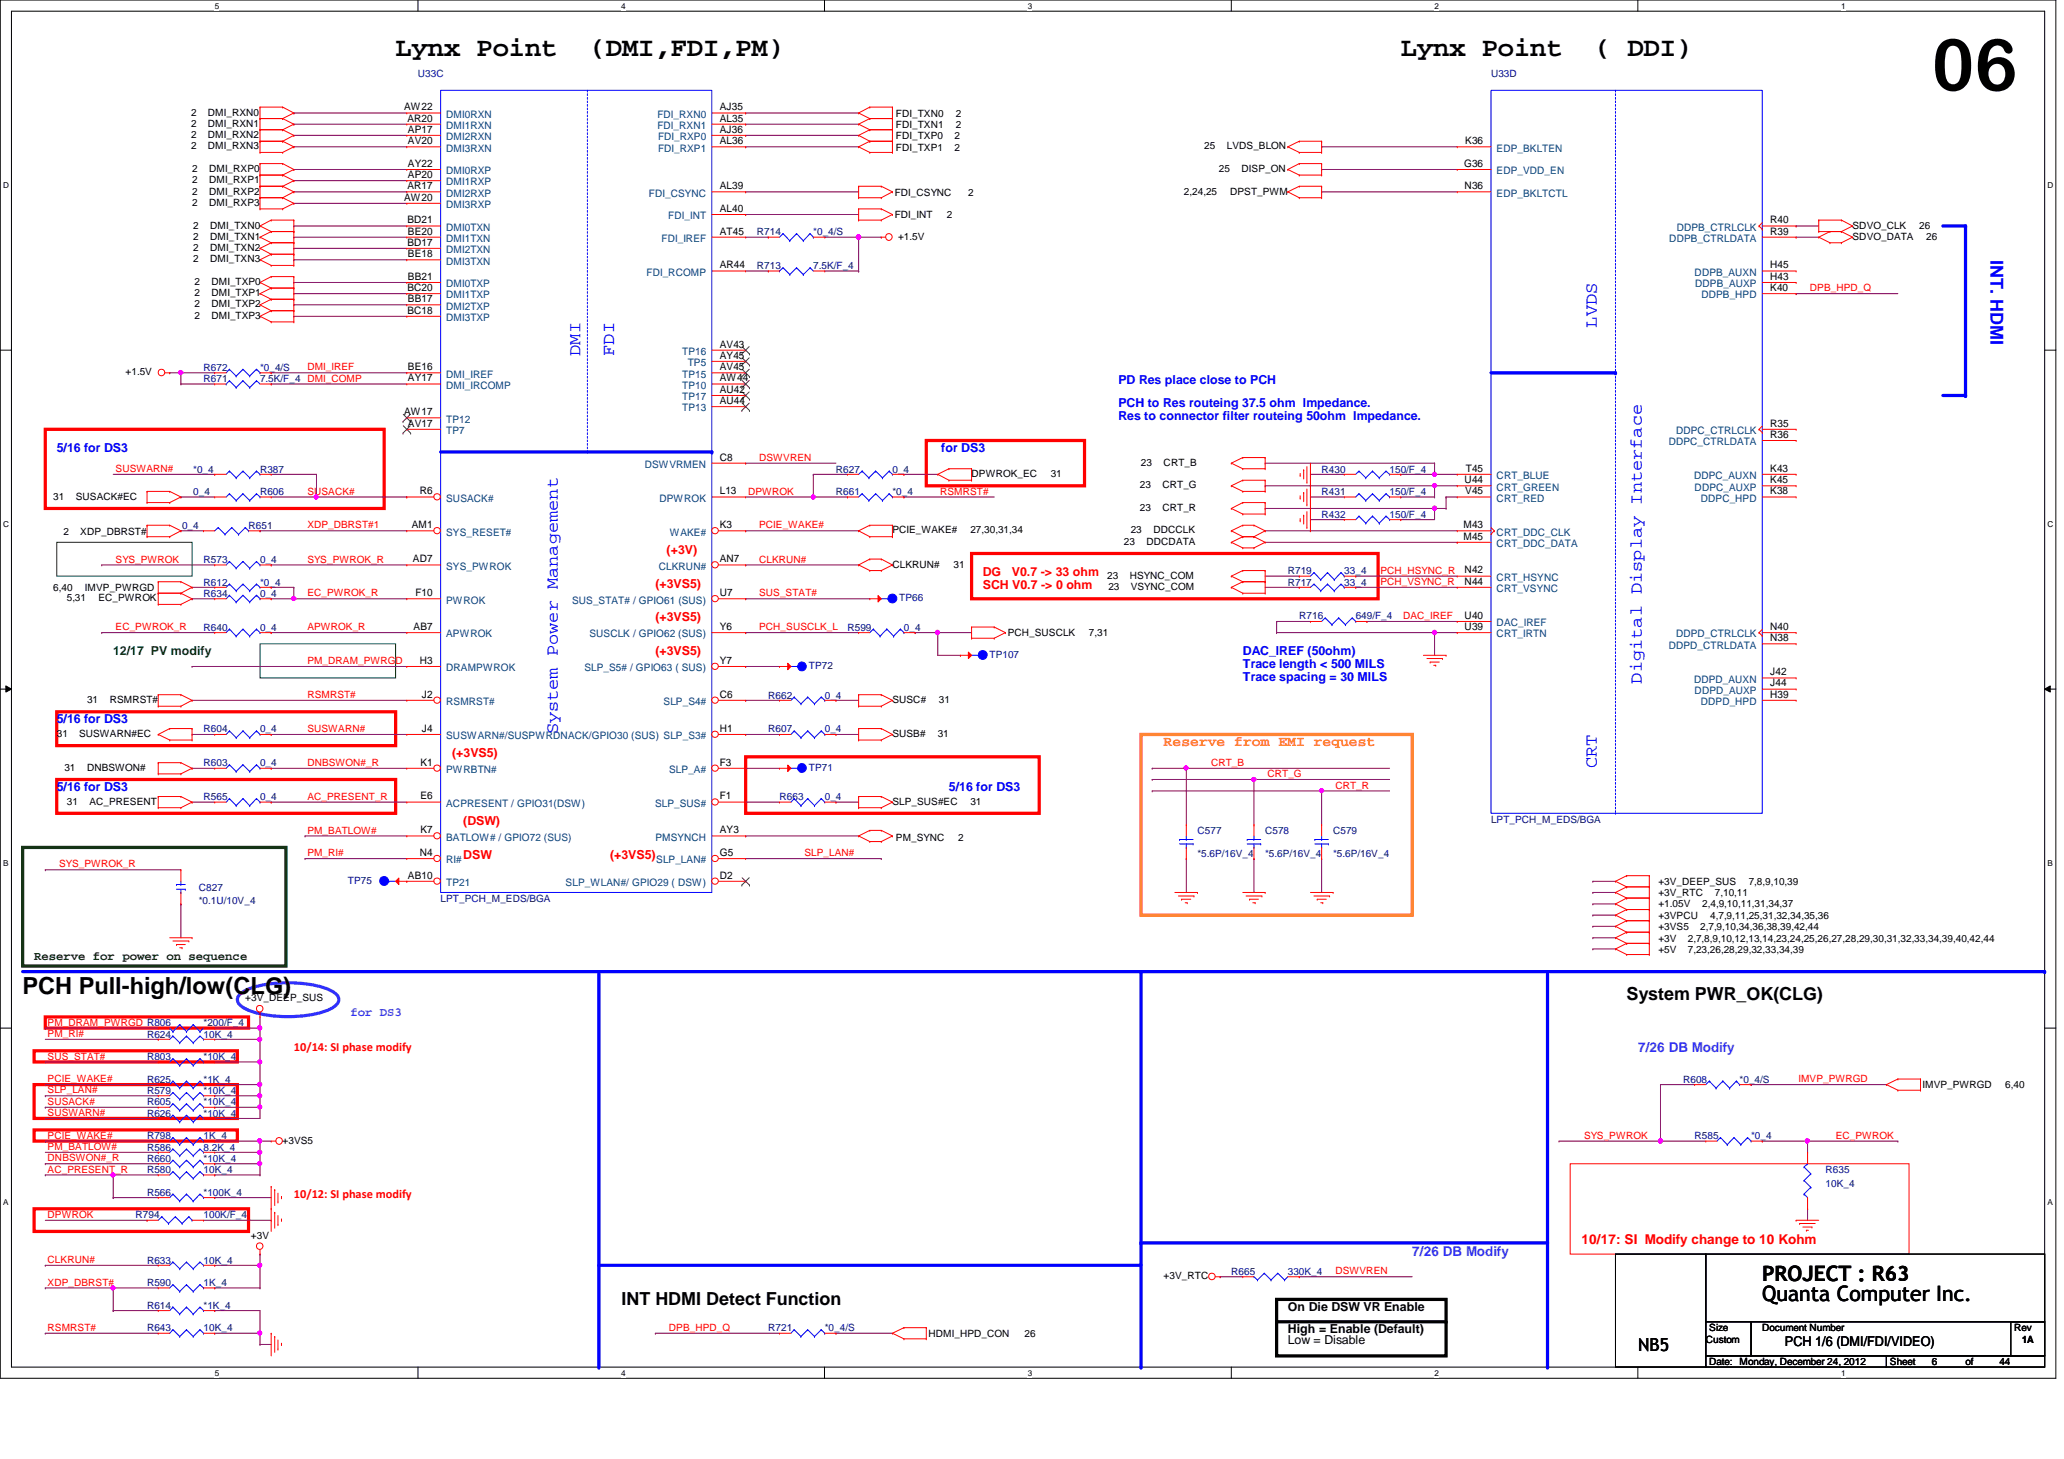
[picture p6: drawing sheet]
<svg xmlns="http://www.w3.org/2000/svg" width="297mm" height="210mm" viewBox="0 0 297 210" stroke-linecap="round" stroke-linejoin="round" font-family="sans-serif">
<defs><g id="words">
<text font-size="10.4" x="278" y="13">06</text>
<g font-size="3.9">
<text x="56.9" y="8.1">Lynx Point</text>
<text x="84.9" y="8.1">(DMI,FDI,PM)</text>
<text x="201.6" y="8.1">Lynx Point</text>
<text x="229.5" y="8.1">( DDI)</text>
</g>
<text font-size="3.4" x="3.3" y="143">PCH Pull-high/low(CLG)</text>
<g font-size="3">
<text x="253.6" y="184.2">PROJECT : R63</text>
<text x="253.6" y="187.2">Quanta Computer Inc.</text>
</g>
<g font-size="2.6" fill="#00f">
<text x="286.5" y="37.4" transform="rotate(90 286.5 37.4)">INT. HDMI</text>
<text x="229.8" y="47.1" transform="rotate(-90 229.8 47.1)">LVDS</text>
<text x="83.5" y="51.2" transform="rotate(-90 83.5 51.2)">DMI</text>
<text x="88.4" y="51.2" transform="rotate(-90 88.4 51.2)">FDI</text>
<text x="236.3" y="98.3" transform="rotate(-90 236.3 98.3)">Digital Display Interface</text>
<text x="80.3" y="105.7" transform="rotate(-90 80.3 105.7)">System Power Management</text>
<text x="229.8" y="110.5" transform="rotate(-90 229.8 110.5)">CRT</text>
</g>
<g font-size="2.6">
<text x="234.1" y="143.8">System PWR_OK(CLG)</text>
<text x="89.4" y="187.7">INT HDMI Detect Function</text>
<text x="235.8" y="194.3">NB5</text>
</g>
<text font-size="2.1" fill="#ff8000" x="167.5" y="107.4">Reserve from EMI request</text>
<g font-size="1.9" fill="#8000ff">
<text x="235.8" y="151.3">7/26 DB Modify</text>
<text x="203.2" y="180.6">7/26 DB Modify</text>
</g>
<text font-size="1.9" fill="#f00" x="227.6" y="179">10/17: SI Modify change to 10 Kohm</text>
<text font-size="1.9" x="256.9" y="193.6">PCH 1/6 (DMI/FDI/VIDEO)</text>
<g font-size="1.8" fill="#00f">
<text x="161" y="55.3">PD Res place close to PCH</text>
<text x="161" y="58.5">PCH to Res routeing 37.5 ohm Impedance.</text>
<text x="8.2" y="65">5/16 for DS3</text>
<text x="135.5" y="65">for DS3</text>
<text x="161" y="60.4">Res to connector filter routeing 50ohm Impedance.</text>
<text x="178.9" y="94.3">DAC_IREF (50ohm)</text>
<text x="178.9" y="96.1">Trace length &lt; 500 MILS</text>
<text x="178.9" y="97.9">Trace spacing = 30 MILS</text>
<text x="8.2" y="104.1">5/16 for DS3</text>
<text x="8.2" y="113.8">5/16 for DS3</text>
<text x="136.6" y="113.8">5/16 for DS3</text>
</g>
<g font-size="1.8" fill="#f00">
<text x="95.9" y="79.7">(+3V)</text>
<text x="141.4" y="82.9">DG</text>
<text x="145.6" y="82.9">V0.7 -&gt; 33 ohm</text>
<text x="94.3" y="84.5">(+3VS5)</text>
<text x="94.3" y="89.4">(+3VS5)</text>
<text x="141.4" y="84.8">SCH V0.7 -&gt; 0 ohm</text>
<text x="94.3" y="94.3">(+3VS5)</text>
<text x="65.1" y="108.9">(+3VS5)</text>
<text x="66.7" y="118.7">(DSW)</text>
<text x="66.7" y="123.6">DSW</text>
<text x="87.8" y="123.6">(+3VS5)</text>
<text x="42.3" y="151.2">10/14: SI phase modify</text>
<text x="42.3" y="172.4">10/12: SI phase modify</text>
</g>
<text font-size="1.8" fill="#008000" x="16.3" y="94.3">12/17 PV modify</text>
<text font-size="1.8" fill="#004000" x="4.9" y="138">Reserve for power on sequence</text>
<text font-size="1.8" fill="#8000ff" x="50.4" y="146.2">for DS3</text>
<g font-size="1.8">
<text x="185.3" y="188.6">On Die DSW VR Enable</text>
<text x="185.3" y="191.8">High = Enable (Default)</text>
<text x="185.3" y="193.4">Low = Disable</text>
</g>
<g font-size="1.5">
<text x="58.2" y="15.9">AW22</text>
<text x="58.6" y="17.5">AR20</text>
<text x="103.6" y="15.9">AJ35</text>
<text x="103.6" y="17.5">AL35</text>
<text x="58.7" y="19.1">AP17</text>
<text x="58.7" y="20.7">AV20</text>
<text x="103.6" y="19.1">AJ36</text>
<text x="103.6" y="20.7">AL36</text>
<text x="210.9" y="20.7">K36</text>
<text x="58.2" y="28.9">AW20</text>
<text x="58.6" y="27.2">AR17</text>
<text x="58.7" y="24">AY22</text>
<text x="58.7" y="25.6">AP20</text>
<text x="103.6" y="27.2">AL39</text>
<text x="210.7" y="24">G36</text>
<text x="210.8" y="27.2">N36</text>
<text x="58.6" y="32.1">BD21</text>
<text x="58.6" y="35.3">BD17</text>
<text x="58.7" y="33.7">BE20</text>
<text x="103.6" y="33.7">AT45</text>
<text x="103.6" y="30.5">AL40</text>
<text x="254.8" y="32.1">R40</text>
<text x="254.8" y="33.7">R39</text>
<text x="58.6" y="41.9">BC20</text>
<text x="58.7" y="37">BE18</text>
<text x="58.7" y="40.3">BB21</text>
<text x="103.6" y="38.6">AR44</text>
<text x="254.8" y="41.9">K40</text>
<text x="254.8" y="38.6">H45</text>
<text x="254.8" y="40.3">H43</text>
<text x="58.6" y="45.1">BC18</text>
<text x="58.7" y="43.5">BB17</text>
<text x="58.7" y="53.3">BE16</text>
<text x="103.6" y="50">AV43</text>
<text x="103.6" y="53.3">AV45</text>
<text x="103.6" y="51.6">AY45</text>
<text x="58.2" y="59.7">AW17</text>
<text x="58.7" y="54.9">AY17</text>
<text x="103.6" y="54.9">AW44</text>
<text x="103.6" y="56.5">AU42</text>
<text x="103.6" y="58.1">AU44</text>
<text x="58.7" y="61.4">AV17</text>
<text x="254.8" y="63">R36</text>
<text x="254.8" y="61.4">R35</text>
<text x="60.4" y="71.1">R6</text>
<text x="103.6" y="71.1">L13</text>
<text x="103.6" y="66.3">C8</text>
<text x="210.8" y="69.5">U44</text>
<text x="210.9" y="71.1">V45</text>
<text x="211" y="67.9">T45</text>
<text x="254.8" y="67.9">K43</text>
<text x="254.8" y="71.1">K38</text>
<text x="254.8" y="69.5">K45</text>
<text x="59.3" y="76">AM1</text>
<text x="103.6" y="76">K3</text>
<text x="210.6" y="76">M43</text>
<text x="210.6" y="77.6">M45</text>
<text x="59.4" y="80.9">AD7</text>
<text x="103.6" y="80.9">AN7</text>
<text x="210.8" y="82.5">N42</text>
<text x="59.8" y="85.8">F10</text>
<text x="103.6" y="85.8">U7</text>
<text x="210.8" y="84.1">N44</text>
<text x="210.8" y="89">U40</text>
<text x="59.5" y="90.6">AB7</text>
<text x="60.4" y="95.5">H3</text>
<text x="103.6" y="95.5">Y7</text>
<text x="103.6" y="90.6">Y6</text>
<text x="210.8" y="90.6">U39</text>
<text x="254.8" y="92.2">N38</text>
<text x="254.8" y="90.6">N40</text>
<text x="60.7" y="100.4">J2</text>
<text x="103.6" y="100.4">C6</text>
<text x="254.8" y="97.2">J42</text>
<text x="254.8" y="100.4">H39</text>
<text x="254.8" y="98.8">J44</text>
<text x="60.7" y="105.3">J4</text>
<text x="103.6" y="105.3">H1</text>
<text x="60.5" y="110.2">K1</text>
<text x="103.6" y="110.2">F3</text>
<text x="60.5" y="115">E6</text>
<text x="60.5" y="119.9">K7</text>
<text x="103.6" y="119.9">AY3</text>
<text x="103.6" y="115">F1</text>
<text x="60.4" y="123.1">N4</text>
<text x="103.6" y="123.1">G5</text>
<text x="58.7" y="126.4">AB10</text>
<text x="103.6" y="126.4">D2</text>
</g>
<g font-size="1.5" fill="#004080">
<text x="64.2" y="16.9">DMI0RXN</text>
<text x="94.6" y="16.9">FDI_RXN0</text>
<text x="64.2" y="18.5">DMI1RXN</text>
<text x="64.2" y="20.2">DMI2RXN</text>
<text x="64.2" y="21.8">DMI3RXN</text>
<text x="94.6" y="18.5">FDI_RXN1</text>
<text x="94.7" y="20.2">FDI_RXP0</text>
<text x="94.7" y="21.8">FDI_RXP1</text>
<text x="215.4" y="21.8">EDP_BKLTEN</text>
<text x="64.2" y="25.1">DMI0RXP</text>
<text x="64.2" y="26.7">DMI1RXP</text>
<text x="64.2" y="28.3">DMI2RXP</text>
<text x="64.2" y="29.9">DMI3RXP</text>
<text x="93.4" y="28.3">FDI_CSYNC</text>
<text x="215.4" y="28.3">EDP_BKLTCTL</text>
<text x="215.4" y="25.1">EDP_VDD_EN</text>
<text x="64.2" y="33.2">DMI0TXN</text>
<text x="64.2" y="34.8">DMI1TXN</text>
<text x="95.2" y="34.8">FDI_IREF</text>
<text x="96.2" y="31.5">FDI_INT</text>
<text x="240.2" y="34.8">DDPB_CTRLDATA</text>
<text x="241.3" y="33.2">DDPB_CTRLCLK</text>
<text x="64.2" y="36.4">DMI2TXN</text>
<text x="64.2" y="38.1">DMI3TXN</text>
<text x="64.2" y="41.3">DMI0TXP</text>
<text x="93" y="39.7">FDI_RCOMP</text>
<text x="243.9" y="39.7">DDPB_AUXN</text>
<text x="244" y="41.3">DDPB_AUXP</text>
<text x="64.2" y="42.9">DMI1TXP</text>
<text x="64.2" y="44.5">DMI2TXP</text>
<text x="64.2" y="46.2">DMI3TXP</text>
<text x="244.9" y="42.9">DDPB_HPD</text>
<text x="98.2" y="51.1">TP16</text>
<text x="99" y="52.7">TP5</text>
<text x="64.2" y="54.3">DMI_IREF</text>
<text x="64.2" y="55.9">DMI_IRCOMP</text>
<text x="98.2" y="54.3">TP15</text>
<text x="98.2" y="55.9">TP10</text>
<text x="98.2" y="57.6">TP17</text>
<text x="98.2" y="59.2">TP13</text>
<text x="64.2" y="60.8">TP12</text>
<text x="64.2" y="62.4">TP7</text>
<text x="240.2" y="64.1">DDPC_CTRLDATA</text>
<text x="241.2" y="62.4">DDPC_CTRLCLK</text>
<text x="92.8" y="67.3">DSWVRMEN</text>
<text x="215.4" y="68.9">CRT_BLUE</text>
<text x="215.4" y="70.6">CRT_GREEN</text>
<text x="243.8" y="68.9">DDPC_AUXN</text>
<text x="243.9" y="70.6">DDPC_AUXP</text>
<text x="64.2" y="77">SYS_RESET#</text>
<text x="64.2" y="72.2">SUSACK#</text>
<text x="94.9" y="72.2">DPWROK</text>
<text x="96.4" y="77">WAKE#</text>
<text x="215.4" y="77">CRT_DDC_CLK</text>
<text x="215.4" y="72.2">CRT_RED</text>
<text x="244.8" y="72.2">DDPC_HPD</text>
<text x="64.2" y="82">SYS_PWROK</text>
<text x="94.8" y="82">CLKRUN#</text>
<text x="215.4" y="78.7">CRT_DDC_DATA</text>
<text x="215.4" y="83.6">CRT_HSYNC</text>
<text x="64.2" y="86.8">PWROK</text>
<text x="82.3" y="86.8">SUS_STAT# / GPIO61 (SUS)</text>
<text x="215.4" y="85.2">CRT_VSYNC</text>
<text x="64.2" y="91.7">APWROK</text>
<text x="84.8" y="91.7">SUSCLK / GPIO62 (SUS)</text>
<text x="215.4" y="91.7">CRT_IRTN</text>
<text x="215.4" y="90.1">DAC_IREF</text>
<text x="240.2" y="93.3">DDPD_CTRLDATA</text>
<text x="241.2" y="91.7">DDPD_CTRLCLK</text>
<text x="64.2" y="101.4">RSMRST#</text>
<text x="64.2" y="96.6">DRAMPWROK</text>
<text x="84.1" y="96.6">SLP_S5# / GPIO63 ( SUS)</text>
<text x="95.5" y="101.4">SLP_S4#</text>
<text x="243.8" y="98.2">DDPD_AUXN</text>
<text x="243.9" y="99.8">DDPD_AUXP</text>
<text x="244.8" y="101.4">DDPD_HPD</text>
<text x="64.2" y="106.3">SUSWARN#/SUSPWRDNACK/GPIO30 (SUS) SLP_S3#</text>
<text x="64.2" y="111.2">PWRBTN#</text>
<text x="96.3" y="111.2">SLP_A#</text>
<text x="64.2" y="116.1">ACPRESENT / GPIO31(DSW)</text>
<text x="94.3" y="116.1">SLP_SUS#</text>
<text x="64.2" y="124.2">RI#</text>
<text x="64.2" y="120.9">BATLOW# / GPIO72 (SUS)</text>
<text x="94.3" y="120.9">PMSYNCH</text>
<text x="94.4" y="124.2">SLP_LAN#</text>
<text x="64.2" y="127.5">TP21</text>
<text x="81.4" y="127.5">SLP_WLAN#/ GPIO29 ( DSW)</text>
</g>
<g font-size="1.4" fill="#000080">
<text x="60.2" y="11.1">U33C</text>
<text x="214.6" y="11.1">U33D</text>
<text x="108.9" y="33.9">R714</text>
<text x="117" y="33.9">*0_4/S</text>
<text x="108.9" y="38.7">R713</text>
<text x="117" y="38.7">7.5K/F_4</text>
<text x="29.3" y="53.3">R672</text>
<text x="37.4" y="53.3">*0_4/S</text>
<text x="29.3" y="55">R671</text>
<text x="37.4" y="55">7.5K/F_4 DMI_COMP</text>
<text x="27.8" y="71.2">0_4</text>
<text x="27.8" y="68">*0_4</text>
<text x="37.4" y="71.2">R606</text>
<text x="37.4" y="68">R387</text>
<text x="120.3" y="68">R627</text>
<text x="120.3" y="71.2">R661</text>
<text x="128.4" y="68">0_4</text>
<text x="128.4" y="71.2">*0_4</text>
<text x="190.2" y="71.2">R431</text>
<text x="190.2" y="68">R430</text>
<text x="200" y="71.2">150/F_4</text>
<text x="200" y="68">150/F_4</text>
<text x="26.2" y="76.1">0_4</text>
<text x="35.8" y="76.1">R651</text>
<text x="190.2" y="74.5">R432</text>
<text x="200" y="74.5">150/F_4</text>
<text x="29.3" y="81">R573</text>
<text x="37.4" y="81">0_4</text>
<text x="185.3" y="82.6">R719</text>
<text x="193.5" y="82.6">33_4</text>
<text x="29.3" y="85.9">R634</text>
<text x="29.3" y="84.2">R612</text>
<text x="37.4" y="85.9">0_4</text>
<text x="37.4" y="84.2">*0_4</text>
<text x="129.4" y="86.5">TP66</text>
<text x="185.3" y="84.2">R717</text>
<text x="187" y="89.1">R716</text>
<text x="193.5" y="84.2">33_4</text>
<text x="195.1" y="89.1">649/F_4</text>
<text x="29.3" y="90.8">R640</text>
<text x="37.4" y="90.8">0_4</text>
<text x="122" y="90.8">R599</text>
<text x="130.1" y="90.8">0_4</text>
<text x="142.4" y="94.7">TP107</text>
<text x="110.6" y="100.5">R662</text>
<text x="116.4" y="96.3">TP72</text>
<text x="118.7" y="100.5">0_4</text>
<text x="29.3" y="105.4">R604</text>
<text x="37.4" y="105.4">0_4</text>
<text x="110.6" y="105.4">R607</text>
<text x="118.7" y="105.4">0_4</text>
<text x="29.3" y="110.2">R603</text>
<text x="37.4" y="110.2">0_4</text>
<text x="116.4" y="110.9">TP71</text>
<text x="29.3" y="115.1">R565</text>
<text x="37.4" y="115.1">0_4</text>
<text x="112.2" y="115.1">R663</text>
<text x="118.7" y="115.1">0_4</text>
<text x="214.6" y="118.4">LPT_PCH_M_EDS/BGA</text>
<text x="172.3" y="123.3">*5.6P/16V_4</text>
<text x="172.3" y="120">C577</text>
<text x="182.1" y="123.3">*5.6P/16V_4</text>
<text x="182.1" y="120">C578</text>
<text x="191.8" y="123.3">*5.6P/16V_4</text>
<text x="191.9" y="120">C579</text>
<text x="28.6" y="130.1">*0.1U/10V_4</text>
<text x="28.6" y="128.1">C827</text>
<text x="50.1" y="127.2">TP75</text>
<text x="63.4" y="129.8">LPT_PCH_M_EDS/BGA</text>
<text x="21.2" y="149.3">R624</text>
<text x="29.3" y="147.7">*200/F_4</text>
<text x="29.3" y="149.3">10K_4</text>
<text x="21.2" y="155.8">R625</text>
<text x="21.2" y="152.5">R803</text>
<text x="29.3" y="155.8">*1K_4</text>
<text x="29.3" y="152.5">*10K_4</text>
<text x="242.2" y="155.8">R608</text>
<text x="250.4" y="155.8">*0_4/S</text>
<text x="21.2" y="160.7">R626</text>
<text x="21.2" y="159">R605</text>
<text x="21.2" y="157.4">R579</text>
<text x="29.3" y="160.7">*10K_4</text>
<text x="29.3" y="159">*10K_4</text>
<text x="29.3" y="157.4">*10K_4</text>
<text x="21.2" y="167.1">R660</text>
<text x="21.2" y="165.5">R586</text>
<text x="21.2" y="163.9">R798</text>
<text x="29.3" y="167.1">*10K_4</text>
<text x="29.3" y="165.5">8.2K_4</text>
<text x="29.3" y="163.9">1K_4</text>
<text x="243.9" y="163.9">R585</text>
<text x="252" y="163.9">*0_4</text>
<text x="21.2" y="172">R566</text>
<text x="21.2" y="168.8">R580</text>
<text x="29.3" y="172">*100K_4</text>
<text x="29.3" y="168.8">10K_4</text>
<text x="262.7" y="170.7">10K_4</text>
<text x="262.7" y="168.8">R635</text>
<text x="19.5" y="175.3">R794</text>
<text x="29.3" y="175.3">100K/F_4</text>
<text x="21.2" y="181.8">R633</text>
<text x="21.2" y="185">R590</text>
<text x="29.3" y="181.8">10K_4</text>
<text x="29.3" y="185">1K_4</text>
<text x="177.2" y="183.4">R665</text>
<text x="185.3" y="183.4">330K_4</text>
<text x="21.2" y="191.5">R643</text>
<text x="21.2" y="188.3">R614</text>
<text x="29.3" y="191.5">10K_4</text>
<text x="29.3" y="188.3">*1K_4</text>
<text x="110.6" y="191.5">R721</text>
<text x="118.7" y="191.5">*0_4/S</text>
</g>
<g font-size="1.4">
<text x="27.5" y="16.6">2</text>
<text x="29.9" y="16.6">DMI_RXN0</text>
<text x="128.9" y="16.8">FDI_TXN0</text>
<text x="137.5" y="16.8">2</text>
<text x="27.5" y="18.2">2</text>
<text x="27.5" y="19.9">2</text>
<text x="27.5" y="21.5">2</text>
<text x="29.9" y="18.2">DMI_RXN1</text>
<text x="29.9" y="19.9">DMI_RXN2</text>
<text x="29.9" y="21.5">DMI_RXN3</text>
<text x="128.9" y="18.4">FDI_TXN1</text>
<text x="128.9" y="21.7">FDI_TXP1</text>
<text x="128.9" y="20">FDI_TXP0</text>
<text x="137.4" y="21.7">2</text>
<text x="137.4" y="20">2</text>
<text x="137.5" y="18.4">2</text>
<text x="173.3" y="21.5">25</text>
<text x="176.6" y="21.5">LVDS_BLON</text>
<text x="27.6" y="24.8">2</text>
<text x="27.6" y="26.4">2</text>
<text x="27.6" y="28">2</text>
<text x="27.6" y="29.6">2</text>
<text x="30.1" y="24.8">DMI_RXP0</text>
<text x="30.1" y="26.4">DMI_RXP1</text>
<text x="30.1" y="28">DMI_RXP2</text>
<text x="30.1" y="29.6">DMI_RXP3</text>
<text x="128.8" y="28.2">FDI_CSYNC</text>
<text x="139.3" y="28.2">2</text>
<text x="170.4" y="28">2,24,25</text>
<text x="175.4" y="24.8">25</text>
<text x="177" y="28">DPST_PWM</text>
<text x="178.7" y="24.8">DISP_ON</text>
<text x="27.8" y="32.9">2</text>
<text x="27.8" y="34.5">2</text>
<text x="30.3" y="32.9">DMI_TXN0</text>
<text x="30.3" y="34.5">DMI_TXN1</text>
<text x="128.8" y="31.4">FDI_INT</text>
<text x="129.2" y="34.5">+1.5V</text>
<text x="136.3" y="31.4">2</text>
<text x="266.6" y="34.5">SDVO_DATA</text>
<text x="266.6" y="32.9">SDVO_CLK</text>
<text x="276.2" y="32.9">26</text>
<text x="277.2" y="34.5">26</text>
<text x="27.8" y="36.1">2</text>
<text x="27.8" y="37.8">2</text>
<text x="28" y="41">2</text>
<text x="30.3" y="36.1">DMI_TXN2</text>
<text x="30.3" y="37.8">DMI_TXN3</text>
<text x="30.4" y="41">DMI_TXP0</text>
<text x="28" y="42.6">2</text>
<text x="28" y="44.2">2</text>
<text x="28" y="45.9">2</text>
<text x="30.4" y="42.6">DMI_TXP1</text>
<text x="30.4" y="44.2">DMI_TXP2</text>
<text x="30.4" y="45.9">DMI_TXP3</text>
<text x="18.1" y="54">+1.5V</text>
<text x="7.7" y="71.9">31</text>
<text x="10.9" y="71.9">SUSACK#EC</text>
<text x="139.8" y="68.6">DPWROK_EC</text>
<text x="151.2" y="68.6">31</text>
<text x="164" y="70.3">23</text>
<text x="164.2" y="67">23</text>
<text x="167.3" y="70.3">CRT_G</text>
<text x="167.5" y="67">CRT_B</text>
<text x="9.1" y="76.9">2</text>
<text x="11.6" y="76.9">XDP_DBRST#</text>
<text x="128.4" y="76.8">PCIE_WAKE#</text>
<text x="139.7" y="76.8">27,30,31,34</text>
<text x="162.7" y="76.8">23</text>
<text x="164" y="73.5">23</text>
<text x="166" y="76.8">DDCCLK</text>
<text x="167.3" y="73.5">CRT_R</text>
<text x="128.4" y="81.7">CLKRUN#</text>
<text x="137.2" y="81.7">31</text>
<text x="159.3" y="83.3">23</text>
<text x="161.8" y="78.4">23</text>
<text x="162.6" y="83.3">HSYNC_COM</text>
<text x="165" y="78.4">DDCDATA</text>
<text x="7.7" y="85">6,40</text>
<text x="9.6" y="86.5">5,31</text>
<text x="12.2" y="85">IMVP_PWRGD</text>
<text x="14.2" y="86.5">EC_PWROK</text>
<text x="159.5" y="84.9">23</text>
<text x="162.7" y="84.9">VSYNC_COM</text>
<text x="145" y="91.6">PCH_SUSCLK</text>
<text x="156.7" y="91.6">7,31</text>
<text x="12.5" y="101.1">31</text>
<text x="15.8" y="101.1">RSMRST#</text>
<text x="128.4" y="101.1">SUSC#</text>
<text x="135.1" y="101.1">31</text>
<text x="8.2" y="106">31</text>
<text x="11.4" y="106">SUSWARN#EC</text>
<text x="128.4" y="106">SUSB#</text>
<text x="135" y="106">31</text>
<text x="9.3" y="110.9">31</text>
<text x="12.5" y="110.9">DNBSWON#</text>
<text x="9.6" y="115.8">31</text>
<text x="12.9" y="115.8">AC_PRESENT</text>
<text x="128.4" y="115.8">SLP_SUS#EC</text>
<text x="139.7" y="115.8">31</text>
<text x="128.9" y="121">PM_SYNC</text>
<text x="137.9" y="121">2</text>
<text x="238.7" y="128.9">+3V_RTC</text>
<text x="238.7" y="130.6">+1.05V</text>
<text x="238.7" y="127.3">+3V_DEEP_SUS</text>
<text x="245" y="130.6">2,4,9,10,11,31,34,37</text>
<text x="246.8" y="128.9">7,10,11</text>
<text x="251.7" y="127.3">7,8,9,10,39</text>
<text x="238.7" y="135.5">+3V</text>
<text x="238.7" y="132.2">+3VPCU</text>
<text x="238.7" y="133.8">+3VS5</text>
<text x="238.7" y="137.1">+5V</text>
<text x="242.9" y="135.5">2,7,8,9,10,12,13,14,23,24,25,26,27,28,29,30,31,32,33,34,39,40,42,44</text>
<text x="242.9" y="137.1">7,23,26,28,29,32,33,34,39</text>
<text x="244.7" y="133.8">2,7,9,10,34,36,38,39,42,44</text>
<text x="246.1" y="132.2">4,7,9,11,25,31,32,34,35,36</text>
<text x="35.3" y="144.1">+3V_DEEP_SUS</text>
<text x="276.7" y="156.6">IMVP_PWRGD</text>
<text x="288.6" y="156.6">6,40</text>
<text x="40.7" y="164.5">+3VS5</text>
<text x="36.1" y="178.2">+3V</text>
<text x="167.5" y="184.1">+3V_RTC</text>
<text x="246" y="191.5">Size</text>
<text x="253.6" y="191.5">Document Number</text>
<text x="289.8" y="191.5">Rev</text>
<text x="133.6" y="192.4">HDMI_HPD_CON</text>
<text x="147.4" y="192.4">26</text>
<text x="245.5" y="193.2">Custom</text>
<text x="246" y="196.4">Date: Monday, December 24, 2012</text>
<text x="272" y="196.4">Sheet</text>
<text x="278" y="196.4">6</text>
<text x="282.9" y="196.4">of</text>
<text x="287.7" y="196.4">44</text>
<text x="291" y="193.2">1A</text>
</g>
<g font-size="1.4" fill="#f00">
<text x="260.5" y="41.9">DPB_HPD_Q</text>
<text x="44.2" y="53.3">DMI_IREF</text>
<text x="16.6" y="67.9">SUSWARN#</text>
<text x="44.2" y="71.2">SUSACK#</text>
<text x="107.7" y="71.2">DPWROK</text>
<text x="109.3" y="66.3">DSWVREN</text>
<text x="135.3" y="71.2">RSMRST#</text>
<text x="44.2" y="76">XDP_DBRST#1</text>
<text x="109.3" y="76">PCIE_WAKE#</text>
<text x="16.6" y="80.9">SYS_PWROK</text>
<text x="44.2" y="80.9">SYS_PWROK_R</text>
<text x="109.3" y="80.9">CLKRUN#</text>
<text x="198.7" y="82.5">PCH_HSYNC_R</text>
<text x="44.2" y="85.8">EC_PWROK_R</text>
<text x="109.3" y="85.8">SUS_STAT#</text>
<text x="198.7" y="84.2">PCH_VSYNC_R</text>
<text x="201.9" y="89.1">DAC_IREF</text>
<text x="16.6" y="90.7">EC_PWROK_R</text>
<text x="44.2" y="95.5">PM_DRAM_PWRGD</text>
<text x="44.2" y="90.7">APWROK_R</text>
<text x="109.3" y="90.7">PCH_SUSCLK_L</text>
<text x="44.2" y="100.4">RSMRST#</text>
<text x="44.2" y="105.3">SUSWARN#</text>
<text x="44.2" y="110.2">DNBSWON#_R</text>
<text x="174.3" y="110.2">CRT_B</text>
<text x="182.4" y="111.8">CRT_G</text>
<text x="192.2" y="113.5">CRT_R</text>
<text x="44.2" y="115.1">AC_PRESENT_R</text>
<text x="44.2" y="119.9">PM_BATLOW#</text>
<text x="8.5" y="124.8">SYS_PWROK_R</text>
<text x="44.2" y="123.2">PM_RI#</text>
<text x="115.8" y="123.2">SLP_LAN#</text>
<text x="6.9" y="149.2">PM_RI#</text>
<text x="6.9" y="147.6">PM_DRAM_PWRGD R806</text>
<text x="6.9" y="155.7">PCIE_WAKE#</text>
<text x="6.9" y="152.4">SUS_STAT#</text>
<text x="258.8" y="155.7">IMVP_PWRGD</text>
<text x="6.9" y="157.3">SLP_LAN#</text>
<text x="6.9" y="160.6">SUSWARN#</text>
<text x="6.9" y="159">SUSACK#</text>
<text x="6.9" y="167.1">DNBSWON#_R</text>
<text x="6.9" y="165.4">PM_BATLOW#</text>
<text x="6.9" y="163.8">PCIE_WAKE#</text>
<text x="228" y="163.8">SYS_PWROK</text>
<text x="264.2" y="163.8">EC_PWROK</text>
<text x="6.9" y="168.7">AC_PRESENT_R</text>
<text x="6.9" y="175.2">DPWROK</text>
<text x="6.9" y="181.7">CLKRUN#</text>
<text x="6.9" y="185">XDP_DBRST#</text>
<text x="192.2" y="183.3">DSWVREN</text>
<text x="6.9" y="191.5">RSMRST#</text>
<text x="96.3" y="191.5">DPB_HPD_Q</text>
</g>
<g font-size="1.2">
<text x="30.9" y="1.2">5</text>
<text x="89.4" y="1.2">4</text>
<text x="147.9" y="1.2">3</text>
<text x="206.5" y="1.2">2</text>
<text x="265" y="1.2">1</text>
<text x=".5" y="27.1">D</text>
<text x="294.7" y="27.1">D</text>
<text x=".5" y="75.8">C</text>
<text x="294.7" y="75.8">C</text>
<text x=".5" y="124.6">B</text>
<text x="294.7" y="124.6">B</text>
<text x=".5" y="173.4">A</text>
<text x="294.7" y="173.4">A</text>
<text x="30.9" y="197.9">5</text>
<text x="89.4" y="197.9">4</text>
<text x="147.9" y="197.9">3</text>
<text x="206.5" y="197.9">2</text>
<text x="265" y="197.9">1</text>
</g>
</g></defs>
<path d="M0 0h295.9v198.3h-295.9zM1.6 1.6h292.7v195.1h-292.7z" fill="none" stroke="#000" stroke-width=".14"/>
<g fill="#fff">
<path d="M30.9 .2h.6v1.3h-.6z"/>
<path d="M30.9 196.8h.6v1.4h-.6z"/>
</g>
<path d="M60.2 0v1.6M60.2 196.7v1.6" fill="none" stroke="#000" stroke-width=".14"/>
<g fill="#fff">
<path d="M89.4 .2h.6v1.3h-.6z"/>
<path d="M89.4 196.8h.6v1.4h-.6z"/>
</g>
<path d="M118.7 0v1.6M118.7 196.7v1.6" fill="none" stroke="#000" stroke-width=".14"/>
<g fill="#fff">
<path d="M147.9 .2h.6v1.3h-.6z"/>
<path d="M147.9 196.8h.6v1.4h-.6z"/>
</g>
<path d="M177.2 0v1.6M177.2 196.7v1.6" fill="none" stroke="#000" stroke-width=".14"/>
<g fill="#fff">
<path d="M206.5 .2h.5v1.3h-.5z"/>
<path d="M206.5 196.8h.5v1.4h-.5z"/>
</g>
<path d="M235.7 0v1.6M235.7 196.7v1.6" fill="none" stroke="#000" stroke-width=".14"/>
<g fill="#fff">
<path d="M265 .2h.6v1.3h-.6z"/>
<path d="M265 196.8h.6v1.4h-.6z"/>
<path d="M.5 26h.8v1.3h-.8z"/>
<path d="M294.7 26h.8v1.3h-.8z"/>
<path d="M.5 74.8h.8v1.3h-.8z"/>
<path d="M294.7 74.8h.8v1.3h-.8z"/>
</g>
<path d="M0 50.4h1.6M294.3 50.4h1.6" fill="none" stroke="#000" stroke-width=".14"/>
<g fill="#fff">
<path d="M.5 123.5h.7v1.3h-.7z"/>
<path d="M294.7 123.5h.7v1.3h-.7z"/>
</g>
<path d="M0 99.1h1.6M.8 98.7l.8 .4-.8 .5zM294.3 99.1h1.6M294.3 99.1l.8-.4v.9z" fill="none" stroke="#000" stroke-width=".14"/>
<path d="M.8 98.7l.8 .4-.8 .5zM294.3 99.1l.8-.4v.9z" fill="#000"/>
<g fill="#fff">
<path d="M.5 172.3h.7v1.3h-.7z"/>
<path d="M294.7 172.3h.7v1.3h-.7z"/>
</g>
<path d="M0 147.9h1.6M294.3 147.9h1.6" fill="none" stroke="#000" stroke-width=".14"/>
<path d="M3.3 139.8h291" fill="none" stroke="#00f" stroke-width=".47"/>
<circle cx="294.3" cy="139.8" r=".23" fill="#00f"/>
<path d="M279.6 32.5h3.3" fill="none" stroke="#00f" stroke-width=".47"/>
<circle cx="282.9" cy="32.5" r=".23" fill="#00f"/>
<path d="M282.9 32.5v24.4" fill="none" stroke="#00f" stroke-width=".47"/>
<circle cx="282.9" cy="56.9" r=".23" fill="#00f"/>
<path d="M279.6 56.9h3.3" fill="none" stroke="#00f" stroke-width=".47"/>
<circle cx="282.9" cy="56.9" r=".23" fill="#00f"/>
<path d="M222.7 139.8v56.9" fill="none" stroke="#00f" stroke-width=".47"/>
<circle cx="222.7" cy="196.7" r=".23" fill="#00f"/>
<path d="M86.2 139.8v56.9" fill="none" stroke="#00f" stroke-width=".47"/>
<circle cx="86.2" cy="196.7" r=".23" fill="#00f"/>
<path d="M3.3 121.9h37.8v17.1h-37.8z" fill="none" stroke="#004000" stroke-width=".47"/>
<path d="M164.2 105.7h39v26h-39z" fill="none" stroke="#ff8000" stroke-width=".47"/>
<path d="M183.7 186.9h24.4v8.2h-24.4zM183.7 190.2h24.4" fill="none" stroke="#000" stroke-width=".47"/>
<circle cx="208.1" cy="190.2" r=".23" fill="#000"/>
<path d="M164.2 139.8v56.9" fill="none" stroke="#00f" stroke-width=".47"/>
<circle cx="164.2" cy="196.7" r=".23" fill="#00f"/>
<path d="M6.5 61.8h48.8v11.4h-48.8zM133.3 63.4h22.8v6.5h-22.8zM139.8 79.6h58.5v6.5h-58.5zM8.2 112.1h48.7v4.9h-48.7zM8.2 102.4h48.7v4.9h-48.7zM107.3 108.9h42.3v8.1h-42.3zM4.9 151.2h29.3v1.6h-29.3zM4.9 156h29.3v4.9h-29.3zM6.5 146.3h29.3v1.6h-29.3zM4.9 173.9h30.9v3.3h-30.9zM4.9 162.6h29.3v1.6h-29.3z" fill="none" stroke="#f00" stroke-width=".47"/>
<path d="M34.6 143a10.2 10.2 0 0 1 5.5-1.6 16.2 16.2 0 0 1 7.7 1.2 1.26 1.26 0 0 1 .8 1.6 4.1 4.1 0 0 1-2.4 1.5 18.7 18.7 0 0 1-10.3-.3 2.2 2.2 0 0 1-1.7-1.6l.1-.4z" fill="none" stroke="#8000ff" stroke-width=".47"/>
<path d="M226 167.4h48.7v13h-48.7z" fill="none" stroke="#f00" stroke-width=".14"/>
<path d="M8.2 78h19.4v4.9h-19.4zM37.4 92.6h19.5v4.9h-19.5z" fill="none" stroke="#008000" stroke-width=".14"/>
<g fill="none" stroke="#800040" stroke-width=".14">
<path d="M42.3 16.3h.1M42.3 17.9h.1M42.3 19.5h.1M42.3 16.3h16.2M42.3 17.9h16.2M42.3 19.5h16.2M107.3 17.9h.1M107.3 16.3h.1M107.3 16.3h16.3M107.3 17.9h16.3M42.3 24.4h.1M42.3 26h.1"/>
<path d="M42.3 27.6h.1M42.3 29.3h.1M42.3 32.5h.1M42.3 34.1h.1M42.3 35.7h.1M42.3 37.4h.1M42.3 21.1h.1M42.3 24.4h16.2M42.3 26h16.2M42.3 27.6h16.2M42.3 29.3h16.2M42.3 32.5h16.2"/>
<path d="M42.3 34.1h16.2M42.3 35.7h16.2M42.3 37.4h16.2M42.3 21.1h16.2M107.3 30.9h.1M107.3 30.9h16.3M258.5 32.5h3.2M258.5 34.1h3.2M258.5 34.1h.1M258.5 32.5h.1M26 53.6h4.9M26 53.6h.1"/>
<path d="M39 53.6h.1M39 53.6h19.5M42.3 40.6h.1M42.3 42.2h.1M42.3 43.9h.1M42.3 45.5h.1M42.3 40.6h16.2M42.3 42.2h16.2M42.3 43.9h16.2M42.3 45.5h16.2M258.5 42.2h14.6M258.5 42.2h.1"/>
<path d="M37.4 76.4h.1M37.4 76.4h21.1M107.3 76.4h.1M107.3 76.4h16.3M130.1 71.5h13M130.1 71.5h.1M14.6 91h16.3M14.6 91h.1M27.6 86.1h3.3M27.6 95.9h.1M27.6 86.1h.1M27.6 95.9h30.9"/>
<path d="M39 81.3h.1M39 91h.1M39 91h19.5M39 81.3h19.5M42.3 86.1h.1M42.3 86.1h16.2M107.3 81.3h.1M107.3 81.3h16.3M27.6 110.5h3.3M27.6 115.4h3.3M27.6 100.8h.1M27.6 110.5h.1"/>
<path d="M27.6 115.4h.1M27.6 100.8h30.9M39 105.7h.1M39 115.4h.1M39 110.5h.1M39 105.7h19.5M39 110.5h19.5M39 115.4h19.5M107.3 105.7h.1M107.3 100.8h.1M107.3 100.8h4.9M107.3 105.7h4.9"/>
<path d="M120.3 100.8h3.3M120.3 105.7h3.3M120.3 105.7h.1M120.3 100.8h.1M43.9 120.3h.1M43.9 123.5h.1M43.9 120.3h14.6M43.9 123.5h14.6M107.3 120.3h.1M107.3 120.3h16.3"/>
</g>
<circle cx="42.3" cy="86.1" r=".31" fill="#f0f"/>
<circle cx="42.3" cy="86.1" r=".31" fill="none" stroke="#f0f" stroke-width=".14"/>
<path d="M30.9 188.6h.1M30.9 188.6h6.5v4.8M37.4 191.8h.1" fill="none" stroke="#800040" stroke-width=".14"/>
<circle cx="37.4" cy="191.8" r=".3" fill="#f0f"/>
<circle cx="37.4" cy="191.8" r=".3" fill="none" stroke="#f0f" stroke-width=".14"/>
<path d="M16.3 185.3h6.5M16.3 185.3h.1M30.9 185.3h.1M30.9 185.3h6.5M37.4 185.3h.1M37.4 182v3.3" fill="none" stroke="#800040" stroke-width=".14"/>
<circle cx="16.3" cy="185.3" r=".3" fill="#f0f"/>
<circle cx="16.3" cy="185.3" r=".3" fill="none" stroke="#f0f" stroke-width=".14"/>
<path d="M6.5 182h16.3M6.5 182h.1M30.9 182h.1M30.9 182h6.5M37.4 193.4h1.6M37.4 193.4h.1" fill="none" stroke="#800040" stroke-width=".14"/>
<circle cx="37.4" cy="182" r=".3" fill="#f0f"/>
<circle cx="37.4" cy="182" r=".3" fill="none" stroke="#f0f" stroke-width=".14"/>
<g fill="none" stroke="#800040" stroke-width=".14">
<path d="M107.3 91h.1M107.3 91h16.3M135 91h.1M135 91v3.3M27.6 105.7h3.3M27.6 105.7h.1M229.2 134.9h3.3M229.2 131.7h3.3M229.2 128.4h3.3M229.2 133.3h3.3M229.2 136.5h3.3M229.2 134.9h.1"/>
<path d="M229.2 131.7h.1M229.2 128.4h.1M229.2 133.3h.1M229.2 136.5h.1M6.5 157.6h16.3M6.5 157.6h.1M30.9 156h.1M30.9 157.6h.1M30.9 156h6.5M30.9 157.6h6.5M6.5 160.9h16.3M6.5 160.9h.1"/>
<path d="M30.9 160.9h.1M30.9 160.9h6.5M239 164.2h6.5M239 164.2h.1M253.6 164.2h6.5M253.6 164.2h.1M260.1 173.9h.1M260.1 164.2h.1M260.1 164.2v1.6M260.1 173.9v1.7M6.5 191.8h16.3M6.5 185.3h9.8v3.3"/>
<path d="M6.5 191.8h.1M6.5 185.3h.1M16.3 188.6h6.5M16.3 188.6h.1M30.9 191.8h.1M30.9 191.8h6.5M37.4 180.4h.1M37.4 180.4v1.6M94.3 191.8h.1M94.3 191.8h17.9M120.3 191.8h8.1M120.3 191.8h.1"/>
</g>
<circle cx="134.9" cy="91" r=".31" fill="#f0f"/>
<circle cx="134.9" cy="91" r=".31" fill="none" stroke="#f0f" stroke-width=".14"/>
<g fill="none" stroke="#800040" stroke-width=".14">
<path d="M135 91h4.8M135 91h.1M183.7 89.4h4.9M183.7 89.4h.1M183.7 89.4v1.6M196.7 89.4h.1M196.7 89.4h13M206.5 91h3.2M206.5 91h.1M206.5 91v3.3M239 156h4.9M239 156h.1"/>
<path d="M252 156h19.5M252 156h.1M224.4 164.2h.1M224.4 164.2h14.6M260.1 164.2h13M273.1 164.2h.1"/>
</g>
<circle cx="260.1" cy="164.1" r=".31" fill="#f0f"/>
<circle cx="260.1" cy="164.1" r=".31" fill="none" stroke="#f0f" stroke-width=".14"/>
<path d="M170.7 110.5h29.3M170.7 110.5h.1M6.5 125.1h.1M6.5 125.1h19.5M26 130h.1M26 130v4.9" fill="none" stroke="#800040" stroke-width=".14"/>
<circle cx="170.7" cy="110.5" r=".3" fill="#f0f"/>
<circle cx="170.7" cy="110.5" r=".3" fill="none" stroke="#f0f" stroke-width=".14"/>
<path d="M180.5 112.1h19.5M180.5 112.1h.1" fill="none" stroke="#800040" stroke-width=".14"/>
<circle cx="180.4" cy="112.1" r=".31" fill="#f0f"/>
<circle cx="180.4" cy="112.1" r=".31" fill="none" stroke="#f0f" stroke-width=".14"/>
<g fill="none" stroke="#800040" stroke-width=".14">
<path d="M165.8 112.1h.1M165.8 113.8h.1M165.8 112.1h14.7M165.8 113.8h34.2M170.7 110.5h.1M170.7 110.5v8.2M180.5 112.1h.1M180.5 112.1v6.6M190.2 113.8h.1M190.2 113.8v4.9M170.7 123.5h.1M170.7 123.5v4.9"/>
<path d="M180.5 123.5h.1M180.5 123.5v4.9M190.2 123.5h.1M190.2 123.5v4.9"/>
</g>
<circle cx="190.2" cy="113.7" r=".3" fill="#f0f"/>
<circle cx="190.2" cy="113.7" r=".3" fill="none" stroke="#f0f" stroke-width=".14"/>
<path d="M239 156h.1M239 156v8.2" fill="none" stroke="#800040" stroke-width=".14"/>
<circle cx="239" cy="164.1" r=".31" fill="#f0f"/>
<circle cx="239" cy="164.1" r=".31" fill="none" stroke="#f0f" stroke-width=".14"/>
<g fill="none" stroke="#800040" stroke-width=".14">
<path d="M24.4 53.6h.1M24.4 53.6h1.6M26 55.2h4.9M26 55.2h.1M26 53.6h.1M26 53.6v1.6M39 55.2h.1M39 55.2h19.5M131.7 91h3.3M131.7 91h.1M135 94.3h3.2M138.2 94.3h.1"/>
<path d="M165.8 110.5h.1M165.8 110.5h4.9M229.2 130h3.3M229.2 130h.1"/>
</g>
<circle cx="26" cy="53.6" r=".31" fill="#f0f"/>
<circle cx="26" cy="53.6" r=".31" fill="none" stroke="#f0f" stroke-width=".14"/>
<g fill="none" stroke="#800040" stroke-width=".14">
<path d="M107.3 19.5h.1M107.3 19.5h16.3M107.3 21.1h.1M107.3 27.6h.1M107.3 34.1h3.3M107.3 21.1h16.3M107.3 27.6h16.3M110.6 34.1h.1M118.7 34.1h4.9M118.7 39h4.9M123.6 34.1h.1M123.6 39h.1"/>
<path d="M123.6 34.1v4.9"/>
</g>
<circle cx="123.5" cy="34.1" r=".32" fill="#f0f"/>
<circle cx="123.5" cy="34.1" r=".32" fill="none" stroke="#f0f" stroke-width=".14"/>
<path d="M107.3 39h3.3M110.6 39h.1M123.6 34.1h3.2M126.8 34.1h.1M107.3 71.5h9.7M117 71.5h.1" fill="none" stroke="#800040" stroke-width=".14"/>
<circle cx="117" cy="71.5" r=".3" fill="#f0f"/>
<circle cx="117" cy="71.5" r=".3" fill="none" stroke="#f0f" stroke-width=".14"/>
<g fill="none" stroke="#800040" stroke-width=".14">
<path d="M190.2 21.1h.1M190.2 24.4h.1M190.2 27.6h.1M190.2 21.1h19.5M190.2 24.4h19.5M190.2 27.6h19.5M107.3 66.6h.1M107.3 66.6h13M182.1 66.6h.1M182.1 73.2h.1M182.1 66.6h24.4M182.1 73.2h24.4"/>
<path d="M188.6 71.5h4.9M188.6 74.8h4.9M188.6 71.5h.1M188.6 74.8h.1M201.6 74.8h.1M201.6 74.8h4.9M206.5 68.2h3.2M206.5 68.2h.1M206.5 66.6h.1M206.5 66.6v1.6M208.1 71.5h1.6M208.1 71.5h.1"/>
<path d="M208.1 73.2h.1M208.1 71.5v1.7M107.3 110.5h.1M107.3 115.4h.1M107.3 110.5h4.9M107.3 115.4h4.9M120.3 115.4h3.3M120.3 115.4h.1M107.3 123.5h19.5M126.8 123.5h.1"/>
</g>
<circle cx="206.5" cy="73.1" r=".3" fill="#f0f"/>
<circle cx="206.5" cy="73.1" r=".3" fill="none" stroke="#f0f" stroke-width=".14"/>
<g fill="none" stroke="#800040" stroke-width=".14">
<path d="M182.1 76.4h.1M182.1 78h27.6M182.1 76.4h27.6M188.6 68.2h4.9M188.6 68.2h.1M201.6 68.2h.1M201.6 68.2h4.9M206.5 73.2h.1M206.5 73.2v1.6M209.7 78h.1M182.1 82.9h4.9M187 82.9h.1"/>
<path d="M195.1 84.5h.1M195.1 82.9h.1M195.1 84.5h14.6M195.1 82.9h14.6"/>
</g>
<circle cx="206.5" cy="68.2" r=".3" fill="#f0f"/>
<circle cx="206.5" cy="68.2" r=".3" fill="none" stroke="#f0f" stroke-width=".14"/>
<path d="M182.1 69.9h.1M182.1 69.9h27.6M206.5 69.9h.1M206.5 71.5h.1M206.5 69.9v1.6M182.1 84.5h4.9M187 84.5h.1" fill="none" stroke="#800040" stroke-width=".14"/>
<circle cx="206.5" cy="69.8" r=".3" fill="#f0f"/>
<circle cx="206.5" cy="69.8" r=".3" fill="none" stroke="#f0f" stroke-width=".14"/>
<path d="M201.6 71.5h.1M201.6 71.5h4.9M206.5 73.2h1.6M206.5 73.2h.1M183.7 91h.1M183.7 91h22.8" fill="none" stroke="#800040" stroke-width=".14"/>
<circle cx="206.4" cy="91" r=".31" fill="#f0f"/>
<circle cx="206.4" cy="91" r=".31" fill="none" stroke="#f0f" stroke-width=".14"/>
<path d="M6.5 167.4h16.3M6.5 167.4h.1M16.3 169h6.5M16.3 169h.1M30.9 167.4h.1M30.9 169h.1M30.9 167.4h6.5M30.9 169h6.5" fill="none" stroke="#800040" stroke-width=".14"/>
<circle cx="16.3" cy="169" r=".3" fill="#f0f"/>
<circle cx="16.3" cy="169" r=".3" fill="none" stroke="#f0f" stroke-width=".14"/>
<path d="M26 71.5h4.9M26 71.5h.1M6.5 169h9.8v3.3M6.5 169h.1M16.3 172.3h6.5M16.3 172.3h.1M30.9 172.3h.1M30.9 172.3h8.1M175.6 183.7h.1M175.6 183.7h3.3M187 183.7h16.2M187 183.7h.1" fill="none" stroke="#800040" stroke-width=".14"/>
<path d="M164.2 178.8h58.5" fill="none" stroke="#00f" stroke-width=".47"/>
<circle cx="164.2" cy="178.8" r=".23" fill="#00f"/>
<g fill="none" stroke="#800040" stroke-width=".14">
<path d="M39 71.5h6.5M45.5 71.5h.1M27.6 84.5h3.3M27.6 84.5h.1M39 84.5h3.3M39 84.5h.1M39 86.1h.1M42.3 84.5h.1M42.3 84.5v1.6h-3.3M107.3 95.9h.1M107.3 95.9h4.9M229.2 126.8h3.3"/>
<path d="M229.2 126.8h.1"/>
</g>
<path d="M86.2 182h78" fill="none" stroke="#00f" stroke-width=".47"/>
<circle cx="86.2" cy="182" r=".23" fill="#00f"/>
<path d="M6.5 156h16.3M6.5 156h.1M30.9 159.3h.1M30.9 159.3h6.5" fill="none" stroke="#800040" stroke-width=".14"/>
<circle cx="37.4" cy="159.3" r=".3" fill="#f0f"/>
<circle cx="37.4" cy="159.3" r=".3" fill="none" stroke="#f0f" stroke-width=".14"/>
<g fill="none" stroke="#800040" stroke-width=".14">
<path d="M117 68.2h.1M117 71.5h.1M117 68.2v3.3M117 71.5h5M117 68.2h5M122 71.5h.1M130.1 68.2h4.9M130.1 68.2h.1M6.5 159.3h16.3M6.5 159.3h.1M6.5 149.5h16.3M22.8 149.5h.1"/>
<path d="M37.4 159.3h.1M37.4 157.6h.1M37.4 157.6v3.3M37.4 164.2h1.6M37.4 164.2h.1"/>
</g>
<circle cx="37.4" cy="164.1" r=".31" fill="#f0f"/>
<circle cx="37.4" cy="164.1" r=".31" fill="none" stroke="#f0f" stroke-width=".14"/>
<path d="M39 68.2h6.5M45.5 68.2h.1M45.5 71.5h.1M45.5 68.2v3.3M45.5 71.5h13M58.5 71.5h.1" fill="none" stroke="#800040" stroke-width=".14"/>
<circle cx="45.5" cy="71.5" r=".3" fill="#f0f"/>
<circle cx="45.5" cy="71.5" r=".3" fill="none" stroke="#f0f" stroke-width=".14"/>
<path d="M16.3 68.2h14.6M30.9 68.2h.1M37.4 152.8h.1M37.4 149.5v3.3" fill="none" stroke="#800040" stroke-width=".14"/>
<circle cx="37.4" cy="149.5" r=".3" fill="#f0f"/>
<circle cx="37.4" cy="149.5" r=".3" fill="none" stroke="#f0f" stroke-width=".14"/>
<circle cx="37.4" cy="152.8" r=".3" fill="#f0f"/>
<circle cx="37.4" cy="152.8" r=".3" fill="none" stroke="#f0f" stroke-width=".14"/>
<path d="M37.4 156h.1M37.4 156v1.6" fill="none" stroke="#800040" stroke-width=".14"/>
<circle cx="37.4" cy="157.6" r=".3" fill="#f0f"/>
<circle cx="37.4" cy="157.6" r=".3" fill="none" stroke="#f0f" stroke-width=".14"/>
<path d="M26 76.4h3.3M26 76.4h.1M30.9 149.5h6.5M37.4 149.5h.1M37.4 147.9h.1M37.4 146.3v1.6M6.5 165.8h16.3M22.8 165.8h.1M30.9 165.8h6.5M37.4 165.8h.1M37.4 164.2v1.6" fill="none" stroke="#800040" stroke-width=".14"/>
<circle cx="37.4" cy="165.8" r=".3" fill="#f0f"/>
<circle cx="37.4" cy="165.8" r=".3" fill="none" stroke="#f0f" stroke-width=".14"/>
<path d="M37.4 169h.1M37.4 167.4v1.6" fill="none" stroke="#800040" stroke-width=".14"/>
<circle cx="37.4" cy="167.4" r=".3" fill="#f0f"/>
<circle cx="37.4" cy="167.4" r=".3" fill="none" stroke="#f0f" stroke-width=".14"/>
<g fill="none" stroke="#800040" stroke-width=".14">
<path d="M107.3 86.1h.1M107.3 86.1h17.9M6.5 152.8h16.3M6.5 152.8h.1M30.9 152.8h6.5M37.4 152.8h.1M37.4 156h.1M37.4 152.8v3.2M6.5 164.2h16.3M6.5 164.2h.1M6.5 175.6h14.7M21.2 175.6h.1"/>
<path d="M29.3 175.6h9.7M30.9 164.2h6.5M37.4 167.4h.1M37.4 164.2h.1M37.4 165.8v1.6M39 175.6h.1"/>
</g>
<circle cx="37.4" cy="156" r=".31" fill="#f0f"/>
<circle cx="37.4" cy="156" r=".31" fill="none" stroke="#f0f" stroke-width=".14"/>
<path d="M6.5 147.9h16.3M6.5 147.9h.1M30.9 147.9h6.5M37.4 147.9h.1M37.4 149.5h.1M37.4 147.9v1.6" fill="none" stroke="#800040" stroke-width=".14"/>
<circle cx="37.4" cy="147.9" r=".31" fill="#f0f"/>
<circle cx="37.4" cy="147.9" r=".31" fill="none" stroke="#f0f" stroke-width=".14"/>
<path d="M14.6 81.3h16.3M14.6 81.3h.1" fill="none" stroke="#800040" stroke-width=".14"/>
<g fill="none" stroke="#f00" stroke-width=".14">
<path d="M37.4 17.1h3.3M37.4 18.7h3.3M37.4 17.1h.1M37.4 15.4h.1M37.4 18.7h.1M37.4 15.4h3.3M37.4 15.4v6.5M40.7 15.4h.1M40.7 17.1h.1M40.7 18.7h.1M40.7 15.4l1.6 .9M40.7 17.1l1.6 .8"/>
<path d="M40.7 18.7l1.6 .8M42.3 16.3h.1M42.3 17.9h.1M42.3 19.5h.1M42.3 16.3l-1.6 .8M42.3 17.9l-1.6 .8M42.3 19.5l-1.6 .8M123.6 16.3h.1M123.6 17.9h.1M123.6 19.5h.1M123.6 16.3l1.6 .8M123.6 17.9l1.6 .8"/>
<path d="M123.6 19.5l1.6 .8M125.2 15.4h3.2M125.2 17.1h3.2M125.2 18.7h3.2M125.2 15.4h.1M125.2 17.1h.1M125.2 18.7h.1M125.2 15.4l-1.6 .9M125.2 17.1l-1.6 .8M125.2 18.7l-1.6 .8M128.4 17.1h.1M128.4 15.4h.1"/>
<path d="M128.4 18.7h.1M128.4 15.4v6.5M37.4 32.5l1.6 .8M37.4 34.1l1.6 .8M37.4 35.7l1.6 .9M37.4 37.4l1.6 .8M37.4 20.3h3.3M37.4 21.9h3.3M37.4 25.2h3.3M37.4 26.8h3.3M37.4 28.4h3.3M37.4 30.1h3.3"/>
<path d="M37.4 20.3h.1M37.4 21.9h.1M37.4 25.2h.1M37.4 23.5h.1M37.4 26.8h.1M37.4 28.4h.1M37.4 30.1h.1M37.4 32.5h.1M37.4 34.1h.1M37.4 35.7h.1M37.4 37.4h.1M37.4 23.5v6.6"/>
<path d="M37.4 23.5h3.3M39 33.3h3.3M39 34.9h3.3M39 36.6h3.3M39 38.2h3.3M39 31.7h.1M39 33.3h.1M39 34.9h.1M39 36.6h.1M39 38.2h.1M39 39.8h.1M39 31.7h3.3"/>
<path d="M39 39.8h3.3M39 31.7l-1.6 .8M39 33.3l-1.6 .8M39 34.9l-1.6 .8M39 36.6l-1.6 .8M39 39.8l-1.6 .8M40.7 20.3h.1M40.7 21.9h.1M40.7 23.5h.1M40.7 25.2h.1M40.7 26.8h.1M40.7 28.4h.1"/>
<path d="M40.7 30.1h.1M40.7 20.3l1.6 .8M40.7 23.5l1.6 .9M40.7 25.2l1.6 .8M40.7 26.8l1.6 .8M40.7 28.4l1.6 .9M42.3 21.1h.1M42.3 24.4h.1M42.3 26h.1M42.3 27.6h.1M42.3 29.3h.1M42.3 31.7h.1"/>
<path d="M42.3 33.3h.1M42.3 34.9h.1M42.3 36.6h.1M42.3 38.2h.1M42.3 39.8h.1M42.3 21.1l-1.6 .8M42.3 24.4l-1.6 .8M42.3 26l-1.6 .8M42.3 27.6l-1.6 .8M42.3 29.3l-1.6 .8M42.3 31.7v6.5M42.3 39.8v6.5"/>
<path d="M110.6 39h1.6M110.6 39h.1M117 39h1.7M118.7 39h.1M123.6 28.4h3.2M123.6 31.7h3.2M123.6 31.7h.1M123.6 30.1h.1M123.6 21.1h.1M123.6 28.4h.1M123.6 26.8h.1M123.6 26.8h3.2"/>
<path d="M123.6 30.1h3.2M123.6 26.8v1.6M123.6 30.1v1.6M123.6 21.1l1.6 .8M125.2 20.3h3.2M125.2 20.3h.1M125.2 21.9h.1M125.2 21.9h3.2M125.2 20.3l-1.6 .8M126.8 30.1h.1M126.8 31.7h.1M126.8 26.8h.1"/>
<path d="M126.8 28.4h.1M126.8 34.1h.1M126.8 30.1l1.6 .8M126.8 26.8l1.6 .8M126.8 34.1h.7M128.4 30.9h.1M128.4 21.9h.1M128.4 20.3h.1M128.4 27.6h.1M128.4 30.9l-1.6 .8M128.4 27.6l-1.6 .8M185.3 24.4l1.7 .8"/>
<path d="M185.3 27.6l1.7 .8M185.3 24.4h.1M185.3 27.6h.1M185.3 21.1h.1M185.3 21.1l1.7 .8M187 20.3h3.2M187 25.2h3.2M187 28.4h3.2M187 23.5h.1M187 25.2h.1M187 26.8h.1M187 28.4h.1"/>
<path d="M187 21.9h.1M187 20.3h.1M187 21.9h3.2M187 23.5h3.2M187 26.8h3.2M187 20.3l-1.7 .8M187 23.5l-1.7 .9M187 26.8l-1.7 .8M190.2 23.5h.1M190.2 25.2h.1M190.2 26.8h.1M190.2 28.4h.1"/>
<path d="M190.2 21.9h.1M190.2 20.3h.1M190.2 20.3v1.6M190.2 23.5v1.7M190.2 26.8v1.6M261.7 31.7h3.3M261.7 34.1h.1M261.7 31.7h.1M261.7 33.3h.1M261.7 33.3h3.3M261.7 34.1l1.7 .8M261.7 31.7v1.6"/>
<path d="M263.4 33.3h.1M263.4 34.9h.1M263.4 34.9h1.6M263.4 33.3l-1.7 .8M265 33.3l1.6 .8M265 31.7l1.6 .8M265 33.3h.1M265 34.9h.1M265 31.7h.1M266.6 34.1h.1M266.6 32.5h.1M266.6 34.1l-1.6 .8"/>
<path d="M266.6 32.5l-1.6 .8M23.7 53.6h.7M24.4 53.6h.1M37.4 40.6l1.6 .8M37.4 42.2l1.6 .9M37.4 43.9l1.6 .8M37.4 45.5l1.6 .8M37.4 40.6h.1M37.4 42.2h.1M37.4 43.9h.1M37.4 45.5h.1M39 41.4h3.3"/>
<path d="M39 43.1h3.3M39 44.7h3.3M39 46.3h3.3M39 41.4h.1M39 43.1h.1M39 44.7h.1M39 46.3h.1M39 41.4l-1.6 .8M39 43.1l-1.6 .8M39 44.7l-1.6 .8M42.3 41.4h.1M42.3 43.1h.1"/>
<path d="M42.3 44.7h.1M42.3 46.3h.1M21.2 77.2h3.2M21.2 72.3h3.2M21.2 72.3h.1M21.2 70.7h.1M21.2 77.2h.1M21.2 75.6h.1M21.2 75.6h3.2M21.2 70.7h3.2M21.2 70.7v1.6M21.2 75.6v1.6"/>
<path d="M24.4 70.7h.1M24.4 72.3h.1M24.4 75.6h.1M24.4 77.2h.1M24.4 70.7l1.6 .8M24.4 75.6l1.6 .8M26 71.5h.1M26 76.4h.1M26 71.5l-1.6 .8M26 76.4l-1.6 .8M123.6 76.4l1.6 .8M123.6 76.4h.1"/>
<path d="M125.2 77.2h3.2M125.2 75.6h.1M125.2 77.2h.1M125.2 75.6h3.2M125.2 75.6l-1.6 .8M128.4 75.6h.1M128.4 77.2h.1M128.4 75.6v1.6M135 68.2l1.6 .9M135 68.2h.1M136.6 69.1h3.2M136.6 67.4h.1"/>
<path d="M136.6 69.1h.1M136.6 67.4h3.2M136.6 67.4l-1.6 .8M139.8 67.4h.1M139.8 69.1h.1M139.8 67.4v1.7M177.2 66.6l1.7 .8M177.2 69.9l1.7 .8M177.2 73.2l1.7 .8M177.2 76.4l1.7 .8M177.2 78l1.7 .8M177.2 66.6h.1"/>
<path d="M177.2 69.9h.1M177.2 73.2h.1M177.2 76.4h.1M177.2 78h.1M178.9 67.4h3.2M178.9 70.7h3.2M178.9 74h3.2M178.9 77.2h1.6M178.9 78.8h1.6M178.9 65.8h.1M178.9 67.4h.1M178.9 69.1h.1"/>
<path d="M178.9 70.7h.1M178.9 72.3h.1M178.9 74h.1M178.9 75.6h.1M178.9 77.2h.1M178.9 78.8h.1M178.9 75.6h1.6M178.9 65.8h3.2M178.9 69.1h3.2M178.9 72.3h3.2M178.9 65.8l-1.7 .8M178.9 69.1l-1.7 .8"/>
<path d="M178.9 72.3l-1.7 .9M178.9 75.6l-1.7 .8M178.9 77.2l-1.7 .8M180.5 75.6h.1M180.5 77.2h.1M180.5 78.8h.1M180.5 75.6l1.6 .8M180.5 77.2l1.6 .8M182.1 65.8h.1M182.1 67.4h.1M182.1 69.1h.1M182.1 70.7h.1"/>
<path d="M182.1 72.3h.1M182.1 74h.1M182.1 76.4h.1M182.1 78h.1M182.1 65.8v1.6M182.1 69.1v1.6M182.1 72.3v1.7M182.1 76.4l-1.6 .8M182.1 78l-1.6 .8M187.1 68.4h.1M187.1 71.7h.1M187.1 74.9h.1"/>
<path d="M187.1 68.1v.3M187.1 71.3v.4M187.1 74.6v.3M187.6 67.6h.1M187.6 70.9h.1M187.6 74.1h.1M187.6 67.6v1.3M187.6 70.9v1.3M187.6 74.1v1.3M188.1 69.4h.1M188.1 72.6h.1M188.1 75.9h.1"/>
<path d="M188.1 67.1v2.3M188.1 70.4v2.2M188.1 73.6v2.3M188.6 69.9h.1M188.6 73.2h.1M188.6 76.4h.1M188.6 66.6v9.8M193.5 71.5h1.6M193.5 71.5h.1M200 71.5h1.6M201.6 71.5h.1M22.8 99.9h.1"/>
<path d="M22.8 87h.1M22.8 85.3h.1M22.8 83.7h.1M22.8 83.7v3.3M22.8 99.9v1.7M22.8 99.9h3.2M22.8 85.3h3.2M22.8 87h3.2M22.8 83.7h3.2M26 83.7l1.6 .8M26 99.9h.1M26 85.3h.1"/>
<path d="M26 87h.1M26 83.7h.1M26 99.9l1.6 .9M26 85.3l1.6 .8M27.6 86.1h.1M27.6 84.5h.1M27.6 86.1l-1.6 .9M27.6 84.5l-1.6 .8M123.6 81.3l1.6 .8M123.6 81.3h.1M123.6 99.9h.1M123.6 99.9h3.2"/>
<path d="M123.6 99.9v1.7M125.2 82.1h1.6M125.2 80.4h.1M125.2 82.1h.1M125.2 80.4h1.6M125.2 80.4l-1.6 .9M126.8 80.4h.1M126.8 82.1h.1M126.8 99.9h.1M126.8 80.4l1.6 .9M126.8 99.9l1.6 .9M128.4 81.3h.1"/>
<path d="M128.4 81.3l-1.6 .8M139.8 91.8h.1M139.8 90.2h.1M139.8 90.2h3.3M139.8 90.2v1.6M139.8 91.8h3.3M143.1 90.2h.1M143.1 91.8h.1M143.1 90.2l1.6 .8M144.7 91h.1M144.7 91l-1.6 .8M177.2 84.5l1.7 .8"/>
<path d="M177.2 82.9l1.7 .8M177.2 84.5h.1M177.2 82.9h.1M178.9 85.3h3.2M178.9 83.7h3.2M178.9 83.7h.1M178.9 85.3h.1M178.9 82.1h.1M178.9 82.1h3.2M178.9 83.7l-1.7 .8M178.9 82.1l-1.7 .8M182.1 83.7h.1"/>
<path d="M182.1 85.3h.1M182.1 82.1h.1M182.1 82.1v3.2M204.8 94.3h3.3M205.4 94.7h2.2M205.8 95.2h.1M205.8 95.2h1.3M206.3 95.7h.3M206.6 95.7h.1M207.6 94.7h.1M208.1 94.3h.1M22.8 111.3h.1"/>
<path d="M22.8 109.7h.1M22.8 101.6h.1M22.8 116.2h.1M22.8 114.6h.1M22.8 105.7h.1M22.8 109.7h3.2M22.8 109.7v1.6M22.8 114.6v1.6M22.8 114.6h3.2M22.8 105.7l1.6 .8M22.8 111.3h3.2M22.8 101.6h3.2"/>
<path d="M22.8 116.2h3.2M24.4 104.8l-1.6 .9M24.4 104.8h.1M24.4 106.5h.1M24.4 104.8h3.2M24.4 106.5h3.2M26 109.7h.1M26 111.3h.1M26 101.6h.1M26 114.6h.1M26 116.2h.1M26 109.7l1.6 .8"/>
<path d="M26 114.6l1.6 .8M27.6 110.5h.1M27.6 100.8h.1M27.6 115.4h.1M27.6 104.8h.1M27.6 106.5h.1M27.6 110.5l-1.6 .8M27.6 100.8l-1.6 .8M27.6 115.4l-1.6 .8M27.6 104.8v1.7M30.9 110.5h.1M30.9 115.4h.1"/>
<path d="M30.9 110.5h1.7M30.9 115.4h1.7M37.4 110.5h1.6M37.4 115.4h1.6M39 110.5h.1M39 115.4h.1M112.2 105.7h1.6M112.2 105.7h.1M118.7 105.7h1.6M120.3 105.7h.1M123.6 101.6h3.2M123.6 116.2h3.2"/>
<path d="M123.6 106.5h3.2M123.6 101.6h.1M123.6 106.5h.1M123.6 104.8h.1M123.6 116.2h.1M123.6 114.6h.1M123.6 114.6h3.2M123.6 104.8v1.7M123.6 114.6v1.6M123.6 104.8h3.2M125.2 119.5h.1M125.2 119.5h1.6"/>
<path d="M125.2 119.5l-1.6 .8M126.8 119.5h.1M126.8 101.6h.1M126.8 104.8h.1M126.8 106.5h.1M126.8 114.6h.1M126.8 116.2h.1M126.8 119.5l1.6 .8M126.8 104.8l1.6 .9M126.8 114.6l1.6 .8M128.4 100.8h.1M128.4 105.7h.1"/>
<path d="M128.4 115.4h.1M128.4 100.8l-1.6 .8M128.4 105.7l-1.6 .8M128.4 115.4l-1.6 .8M170.7 118.7h.1M170.7 118.7v1.6M24.4 134.9h3.2M24.9 135.4h2.3M25.4 135.9h1.3M25.4 135.9h.1M25.9 136.4h.3M26.2 136.4h.1"/>
<path d="M27.2 135.4h.1M27.6 134.9h.1M123.6 120.3l1.6 .8M123.6 120.3h.1M125.2 121.1h1.6M125.2 121.1h.1M126.8 121.1h.1M128.4 120.3h.1M128.4 120.3l-1.6 .8M169.1 128.4h3.2M169.6 128.9h2.2M170 129.4h.1"/>
<path d="M170 129.4h1.4M170.6 129.9h.3M170.7 123.5h.1M170.7 121.9v1.6M170.9 129.9h.1M171.8 128.9h.1M172.3 128.4h.1M178.9 128.4h3.2M179.3 128.9h2.3M179.8 129.4h.1M179.8 129.4h1.3M180.3 129.9h.3"/>
<path d="M180.6 129.9h.1M181.6 128.9h.1M182.1 128.4h.1M188.6 128.4h3.3M189.1 128.9h2.2M189.6 129.4h1.3M189.6 129.4h.1M190.1 129.9h.3M190.4 129.9h.1M191.3 128.9h.1M191.9 128.4h.1M232.5 134.9h.1"/>
<path d="M232.5 131.7h.1M232.5 128.4h.1M232.5 133.3h.1M232.5 136.5h.1M232.5 130h.1M232.5 126.8h.1M232.5 134.9l1.6 .8M232.5 131.7l1.6 .8M232.5 128.4l1.6 .8M232.5 133.3l1.6 .8M232.5 136.5l1.6 .8M232.5 130l1.6 .9"/>
<path d="M232.5 126.8l1.6 .8M234.1 134.1h3.3M234.1 135.7h3.3M234.1 130.9h3.3M234.1 132.5h3.3M234.1 127.6h3.3M234.1 129.2h3.3M234.1 126h3.3M234.1 134.1h.1M234.1 135.7h.1M234.1 130.9h.1M234.1 132.5h.1"/>
<path d="M234.1 127.6h.1M234.1 129.2h.1M234.1 137.3h.1M234.1 126h.1M234.1 134.1l-1.6 .8M234.1 130.9l-1.6 .8M234.1 127.6l-1.6 .8M234.1 132.5l-1.6 .8M234.1 135.7l-1.6 .8M234.1 137.3h3.3M234.1 129.2l-1.6 .8M234.1 126l-1.6 .8"/>
<path d="M237.4 135.7h.1M237.4 134.1h.1M237.4 132.5h.1M237.4 130.9h.1M237.4 129.2h.1M237.4 127.6h.1M237.4 137.3h.1M237.4 126h.1M237.4 126v11.3M22.8 156h.1M22.8 156h1.6M29.3 156h1.6"/>
<path d="M30.9 156h.1M37.4 146.3h.1M37.4 145.6v.7M271.5 156l1.6 .8M271.5 156h.1M273.1 156.8h.1M273.1 155.2h.1M273.1 155.2h3.3M273.1 155.2l-1.6 .8M273.1 156.8h3.3M276.4 155.2h.1M276.4 156.8h.1"/>
<path d="M276.4 155.2v1.6M37.4 179.8v.6M39 164.2h.7M39 170.7h.1M39 164.2h.1M39 173.9h.1M39 170.7v6.5M39.5 171.2h.1M39.5 174.4h.1M39.5 171.2v2.2M39.5 174.4v2.3M40 172.9h.1"/>
<path d="M40 176.2h.1M40 171.7v1.2M40 174.9v1.3M40.5 172.1h.1M40.5 175.4h.1M40.5 172.1v.4M40.5 175.4v.3M258.5 175.6h3.2M258.5 175.6h.1M259 176h2.2M259 176h.1M259.5 176.5h1.3"/>
<path d="M260 177h.3M260 177h.1M260.8 176.5h.1M37.4 180.4h.1M39 191.8h.1M39 191.8v3.3M39.5 192.3h.1M39.5 192.3v2.3M40 194.1h.1M40 192.8v1.3M40.5 193.3h.1M40.5 193.3v.3"/>
<path d="M128.4 191.8h.1M128.4 191.8l1.7 .8M130.1 191l-1.7 .8M130.1 192.6h3.2M130.1 191h.1M130.1 192.6h.1M130.1 191h3.2M133.3 191h.1M133.3 192.6h.1M133.3 191v1.6M174.9 183.7h.7M175.6 183.7h.1"/>
<circle cx="127.9" cy="34.1" r=".48"/>
<circle cx="23.2" cy="53.6" r=".47"/>
<circle cx="37.4" cy="145.1" r=".47"/>
<circle cx="37.4" cy="179.3" r=".47"/>
<circle cx="40.2" cy="164.1" r=".48"/>
<circle cx="174.4" cy="183.6" r=".47"/>
</g>
<path d="M232.5 180.4h13v16.3h-13zM245.5 180.4h48.8v9.8h-48.8zM245.5 190.2h6.5v4.9h-6.5zM245.5 195.1h26v1.6h-26zM252 190.2h42.3v4.9h-42.3zM271.5 195.1h22.8v1.6h-22.8zM289.4 190.2h4.9v4.9h-4.9z" fill="none" stroke="#000" stroke-width=".14"/>
<g fill="none" stroke="#00f" stroke-width=".14">
<path d="M112.2 39h.1M112.7 38.5l1 1M112.7 38.5h.1M112.7 38.5l-.5 .5M113.7 39.5h.1M114.6 38.5h.1M114.6 38.5l-.9 1M114.6 38.5l1 1M115.6 39.5h.1M116.6 38.5l.4 .5M116.6 38.5h.1M116.6 38.5l-1 1"/>
<path d="M195.6 71l-.5 .5M195.6 71h.1M195.6 71l1 1M196.6 72h.1M197.5 71l-.9 1M197.5 71h.1M197.5 71l1 1M198.5 72h.1M199.5 71l-1 1M199.5 71h.1M199.5 71l.5 .5M200 71.5h.1"/>
<path d="M33 110h.1M33 114.9h.1M33 110l1 1M33 114.9l1 1M33 110l-.4 .5M33 114.9l-.4 .5M34 111h.1M34 115.9h.1M35 110h.1M35 114.9h.1M35 110l.9 1M35 114.9l.9 1"/>
<path d="M35 110l-1 1M35 114.9l-1 1M35.9 111h.1M35.9 115.9h.1M36.9 110l-1 1M36.9 114.9l-1 1M36.9 110h.1M36.9 114.9h.1M36.9 110l.5 .5M36.9 114.9l.5 .5M37.4 110.5h.1M37.4 115.4h.1"/>
<path d="M114.3 105.2l-.5 .5M114.3 105.2h.1M114.3 105.2l1 .9M115.3 106.1h.1M116.2 105.2h.1M116.2 105.2l1 .9M116.2 105.2l-.9 .9M117.2 106.1h.1M118.2 105.2l-1 .9M118.2 105.2h.1M118.2 105.2l.5 .5M118.7 105.7h.1"/>
<path d="M169.8 120.8h.1M169.8 121.4h1.9M169.8 120.8h1.9M170.7 120.8h.1M170.7 121.9h.1M170.7 120.3v.5M170.7 121.4v.5M171.7 121.4h.1M24.9 155.5h.1M24.9 155.5l1 1M24.9 155.5l-.5 .5M25.9 156.5h.1"/>
<path d="M26.8 155.5l-.9 1M26.8 155.5h.1M26.8 155.5l1 1M27.8 156.5h.1M28.8 155.5l-1 1M28.8 155.5h.1M28.8 155.5l.5 .5M29.3 156h.1"/>
</g>
<circle cx="128.4" cy="86.1" r=".64" fill="#00f"/>
<g fill="none" stroke="#00f" stroke-width=".14">
<path d="M126.8 86.1h1M127.8 86.1h.1"/>
<circle cx="128.4" cy="86.1" r=".64"/>
</g>
<path d="M126.4 85.7l.4 .4-.4 .5z" fill="#f00"/>
<g fill="none" stroke="#f00" stroke-width=".14">
<path d="M30.9 53.6h.1M30.9 53.6h1.7M37.4 53.6h1.6M39 53.6h.1M30.9 86.1h.1M30.9 86.1h1.7M37.4 86.1h1.6M39 86.1h.1M125.2 86.1h1.6M125.2 86.1h.1M126.4 85.7l.4 .4-.4 .5zM22.8 147.9h.1"/>
<path d="M22.8 147.9h1.6M29.3 147.9h1.6M30.9 147.9h.1"/>
</g>
<g fill="none" stroke="#00f" stroke-width=".14">
<path d="M33 53.1h.1M33 53.1l1 1M33 53.1l-.4 .5M34 54.1h.1M35 53.1h.1M35 53.1l.9 1M35 53.1l-1 1M35.9 54.1h.1M36.9 53.1l-1 1M36.9 53.1h.1M36.9 53.1l.5 .5M37.4 53.6h.1"/>
<path d="M33 85.6h.1M33 85.6l1 1M33 85.6l-.4 .5M34 86.6h.1M35 85.6h.1M35 85.6l.9 1M35 85.6l-1 1M35.9 86.6h.1M36.9 85.6l-1 1M36.9 85.6h.1M36.9 85.6l.5 .5M37.4 86.1h.1"/>
<path d="M24.4 147.9l.5 .5M24.4 147.9h.1M24.9 148.4h.1M25.9 147.4h.1M25.9 147.4l-1 1M25.9 147.4l.9 1M26.8 148.4h.1M27.8 147.4h.1M27.8 147.4l-1 1M27.8 147.4l1 1M28.8 148.4h.1M29.3 147.9l-.5 .5"/>
</g>
<circle cx="115.4" cy="110.5" r=".63" fill="#00f"/>
<g fill="none" stroke="#00f" stroke-width=".14">
<path d="M113.8 110.5h1M114.8 110.5h.1"/>
<circle cx="115.4" cy="110.5" r=".63"/>
</g>
<path d="M113.4 110.1l.4 .4-.4 .5z" fill="#f00"/>
<g fill="none" stroke="#f00" stroke-width=".14">
<path d="M122 68.2h1.6M122 68.2h.1M128.4 68.2h1.7M130.1 68.2h.1M187 82.9h1.6M187 82.9h.1M193.5 82.9h1.6M195.1 82.9h.1M30.9 105.7h.1M30.9 105.7h1.7M37.4 105.7h1.6M39 105.7h.1"/>
<path d="M112.2 110.5h1.6M112.2 110.5h.1M113.4 110.1l.4 .4-.4 .5zM22.8 160.9h.1M22.8 160.9h1.6M29.3 160.9h1.6M30.9 160.9h.1M22.8 182h.1M22.8 182h1.6M29.3 182h1.6M30.9 182h.1M112.2 191.8h1.6"/>
<path d="M112.2 191.8h.1M118.7 191.8h1.6M120.3 191.8h.1"/>
</g>
<g fill="none" stroke="#00f" stroke-width=".14">
<path d="M63.4 13h39v115.4h-39zM124.1 67.8l-.5 .4M124.1 67.8h.1M124.1 67.8l.9 .9M125 68.7h.1M126 67.8h.1M126 67.8l1 .9M126 67.8l-1 .9M127 68.7h.1M128 67.8l-1 .9M128 67.8h.1M128 67.8l.4 .4"/>
<path d="M128.4 68.2h.1M189.1 82.4l-.5 .5M189.1 82.4h.1M189.1 82.4l1 1M190.1 83.4h.1M191 82.4h.1M191 82.4l1 1M191 82.4l-.9 1M192 83.4h.1M193 82.4l-1 1M193 82.4h.1M193 82.4l.5 .5"/>
<path d="M193.5 82.9h.1M33 105.2h.1M33 105.2l1 .9M33 105.2l-.4 .5M34 106.1h.1M35 105.2h.1M35 105.2l.9 .9M35 105.2l-1 .9M35.9 106.1h.1M36.9 105.2l-1 .9M36.9 105.2h.1M36.9 105.2l.5 .5"/>
<path d="M37.4 105.7h.1M24.9 160.4h.1M24.9 160.4l1 1M24.9 160.4l-.5 .5M25.9 161.4h.1M26.8 160.4l-.9 1M26.8 160.4h.1M26.8 160.4l1 1M27.8 161.4h.1M28.8 160.4l-1 1M28.8 160.4h.1M28.8 160.4l.5 .5"/>
<path d="M29.3 160.9h.1M24.9 181.6h.1M24.9 181.6l1 .9M24.9 181.6l-.5 .4M25.9 182.5h.1M26.8 181.6l-.9 .9M26.8 181.6h.1M26.8 181.6l1 .9M27.8 182.5h.1M28.8 181.6l-1 .9M28.8 181.6h.1M28.8 181.6l.5 .4"/>
<path d="M29.3 182h.1M114.3 191.3l-.5 .5M114.3 191.3h.1M114.3 191.3l1 1M115.3 192.3h.1M116.2 191.3h.1M116.2 191.3l1 1M116.2 191.3l-.9 1M117.2 192.3h.1M118.2 191.3l-1 1M118.2 191.3h.1M118.2 191.3l.5 .5"/>
<path d="M118.7 191.8h.1"/>
</g>
<path d="M84.5 13v52M84.5 65h.1" fill="none" stroke="#00f" stroke-width=".14" stroke-dasharray=".3 .3"/>
<path d="M63.4 65h39" fill="none" stroke="#00f" stroke-width=".47"/>
<circle cx="102.4" cy="65" r=".23" fill="#00f"/>
<g fill="none" stroke="#f00" stroke-width=".14">
<path d="M58.5 16.3h4.9M58.5 17.9h4.9M58.5 19.5h4.9M58.5 16.3h.1M58.5 17.9h.1M58.5 19.5h.1M102.4 16.3h4.9M102.4 17.9h4.9M102.4 19.5h4.9M107.3 16.3h.1M107.3 17.9h.1M107.3 19.5h.1"/>
<path d="M58.5 21.1h4.9M58.5 24.4h4.9M58.5 26h4.9M58.5 27.6h4.9M58.5 29.3h4.9M58.5 32.5h4.9M58.5 34.1h4.9M58.5 35.7h4.9M58.5 37.4h4.9M58.5 21.1h.1M58.5 24.4h.1M58.5 26h.1"/>
<path d="M58.5 27.6h.1M58.5 29.3h.1M58.5 32.5h.1M58.5 34.1h.1M58.5 35.7h.1M58.5 37.4h.1M102.4 21.1h4.9M102.4 27.6h4.9M102.4 34.1h4.9M102.4 30.9h4.9M107.3 21.1h.1M107.3 27.6h.1"/>
<path d="M107.3 34.1h.1M107.3 30.9h.1M58.5 40.6h4.9M58.5 42.2h4.9M58.5 43.9h4.9M58.5 45.5h4.9M58.5 53.6h4.9M58.5 55.2h4.9M58.5 40.6h.1M58.5 42.2h.1M58.5 43.9h.1M58.5 45.5h.1"/>
<path d="M58.5 53.6h.1M58.5 55.2h.1M102.4 53.6h4.9M102.4 55.2h4.9M102.4 50.4h4.9M102.4 52h4.9M102.4 56.9h4.9M102.4 58.5h4.9M107.3 50.4h.1M107.3 52h.1M107.3 53.6h.1M107.3 55.2h.1"/>
<path d="M107.3 56.9h.1M107.3 58.5h.1M102.4 120.3h4.9M107.3 120.3h.1"/>
</g>
<g fill="none" stroke="#804000" stroke-width=".14">
<path d="M106.8 50.9h.1M106.8 52.5h.1M106.8 54.2h.1M106.8 55.8h.1M106.8 57.4h.1M106.8 59.1h.1M106.8 49.9l1.1 1M106.8 51.5l1.1 1M106.8 53.1l1.1 1.1M106.8 54.7l1.1 1.1M106.8 56.4l1.1 1M106.8 58l1.1 1.1"/>
<path d="M107.8 49.9l-1 1M107.8 51.5l-1 1M107.8 53.1l-1 1.1M107.8 54.7l-1 1.1M107.8 56.4l-1 1M107.8 58l-1 1.1M107.9 50.9h.1M107.9 52.5h.1M107.9 54.2h.1M107.9 55.8h.1M107.9 57.4h.1M107.9 59.1h.1"/>
</g>
<circle cx="102.9" cy="115.4" r=".46" fill="#fff"/>
<g fill="none" stroke="#f00" stroke-width=".14">
<path d="M103.4 115.4h3.9M107.3 115.4h.1"/>
<circle cx="102.9" cy="115.4" r=".46"/>
</g>
<circle cx="102.9" cy="105.6" r=".46" fill="#fff"/>
<g fill="none" stroke="#f00" stroke-width=".14">
<path d="M103.4 105.7h3.9M107.3 105.7h.1"/>
<circle cx="102.9" cy="105.6" r=".46"/>
</g>
<circle cx="102.9" cy="100.7" r=".46" fill="#fff"/>
<g fill="none" stroke="#f00" stroke-width=".14">
<path d="M103.4 100.8h3.9M107.3 100.8h.1"/>
<circle cx="102.9" cy="100.7" r=".46"/>
</g>
<circle cx="102.9" cy="95.9" r=".46" fill="#fff"/>
<g fill="none" stroke="#f00" stroke-width=".14">
<path d="M103.4 95.9h3.9M107.3 95.9h.1"/>
<circle cx="102.9" cy="95.9" r=".46"/>
</g>
<circle cx="62.9" cy="76.3" r=".46" fill="#fff"/>
<g fill="none" stroke="#f00" stroke-width=".14">
<path d="M58.5 76.4h3.9M58.5 76.4h.1M58.5 81.3h4.9M58.5 81.3h.1"/>
<circle cx="62.9" cy="76.3" r=".46"/>
</g>
<circle cx="62.9" cy="110.5" r=".46" fill="#fff"/>
<g fill="none" stroke="#f00" stroke-width=".14">
<path d="M58.5 110.5h3.9M58.5 110.5h.1"/>
<circle cx="62.9" cy="110.5" r=".46"/>
</g>
<circle cx="62.9" cy="123.5" r=".46" fill="#fff"/>
<g fill="none" stroke="#f00" stroke-width=".14">
<path d="M58.5 123.5h3.9M58.5 123.5h.1"/>
<circle cx="62.9" cy="123.5" r=".46"/>
</g>
<circle cx="102.9" cy="76.3" r=".46" fill="#fff"/>
<g fill="none" stroke="#f00" stroke-width=".14">
<path d="M103.4 76.4h3.9M107.3 76.4h.1"/>
<circle cx="102.9" cy="76.3" r=".46"/>
</g>
<circle cx="102.9" cy="86.1" r=".46" fill="#fff"/>
<g fill="none" stroke="#f00" stroke-width=".14">
<path d="M102.4 91h4.9M103.4 86.1h3.9M107.3 86.1h.1M107.3 91h.1M58.5 115.4h4.9M58.5 115.4h.1"/>
<circle cx="102.9" cy="86.1" r=".46"/>
</g>
<circle cx="62.9" cy="120.2" r=".46" fill="#fff"/>
<g fill="none" stroke="#f00" stroke-width=".14">
<path d="M58.5 86.1h4.9M58.5 86.1h.1M58.5 120.3h3.9M58.5 120.3h.1"/>
<circle cx="62.9" cy="120.2" r=".46"/>
</g>
<circle cx="102.9" cy="81.3" r=".46" fill="#fff"/>
<g fill="none" stroke="#f00" stroke-width=".14">
<path d="M103.4 81.3h3.9M107.3 81.3h.1M58.5 105.7h4.9M58.5 105.7h.1"/>
<circle cx="102.9" cy="81.3" r=".46"/>
</g>
<circle cx="62.9" cy="100.7" r=".46" fill="#fff"/>
<g fill="none" stroke="#f00" stroke-width=".14">
<path d="M58.5 95.9h4.9M58.5 95.9h.1M58.5 100.8h3.9M58.5 100.8h.1"/>
<circle cx="62.9" cy="100.7" r=".46"/>
</g>
<circle cx="102.9" cy="123.5" r=".46" fill="#fff"/>
<g fill="none" stroke="#f00" stroke-width=".14">
<path d="M58.5 60.1h4.9M58.5 60.1h.1M102.4 71.5h4.9M107.3 71.5h.1M58.5 91h4.9M58.5 91h.1M103.4 123.5h3.9M107.3 123.5h.1"/>
<circle cx="102.9" cy="123.5" r=".46"/>
</g>
<path d="M58 59.6l1.1 1.1M59.1 59.6l-1.1 1.1M58 60.7h.1M59.1 60.7h.1" fill="none" stroke="#804000" stroke-width=".14"/>
<circle cx="102.9" cy="110.5" r=".46" fill="#fff"/>
<g fill="none" stroke="#f00" stroke-width=".14">
<path d="M102.4 66.6h4.9M107.3 66.6h.1M103.4 110.5h3.9M107.3 110.5h.1"/>
<circle cx="102.9" cy="110.5" r=".46"/>
</g>
<circle cx="62.9" cy="71.5" r=".46" fill="#fff"/>
<g fill="none" stroke="#f00" stroke-width=".14">
<path d="M58.5 61.8h4.9M58.5 71.5h3.9M58.5 71.5h.1M58.5 61.8h.1"/>
<circle cx="62.9" cy="71.5" r=".46"/>
</g>
<path d="M58 62.3h.1M58 61.3l1.1 1M59.1 61.3l-1.1 1M59.1 62.3h.1" fill="none" stroke="#804000" stroke-width=".14"/>
<circle cx="62.9" cy="126.8" r=".46" fill="#fff"/>
<g fill="none" stroke="#f00" stroke-width=".14">
<path d="M102.4 39h4.9M107.3 39h.1M58.5 126.8h3.9M58.5 126.8h.1"/>
<circle cx="62.9" cy="126.8" r=".46"/>
</g>
<circle cx="102.9" cy="126.8" r=".46" fill="#fff"/>
<g fill="none" stroke="#f00" stroke-width=".14">
<path d="M123.6 91h1.6M123.6 91h.1M130.1 91h1.6M131.7 91h.1M103.4 126.8h3.9M107.3 126.8h.1M22.8 167.4h.1M22.8 167.4h1.6M29.3 167.4h1.6M30.9 167.4h.1"/>
<circle cx="102.9" cy="126.8" r=".46"/>
</g>
<path d="M106.8 127.3h.1M106.8 126.3l1.1 1M107.8 126.3l-1 1M107.9 127.3h.1" fill="none" stroke="#804000" stroke-width=".14"/>
<g fill="none" stroke="#00f" stroke-width=".14">
<path d="M214.6 13h39v104h-39zM125.7 90.5l-.5 .5M125.7 90.5h.1M125.7 90.5l1 1M126.7 91.5h.1M127.6 90.5h.1M127.6 90.5l1 1M127.6 90.5l-.9 1M128.6 91.5h.1M129.6 90.5l-1 1M129.6 90.5h.1M129.6 90.5l.5 .5"/>
<path d="M130.1 91h.1M24.9 166.9h.1M24.9 166.9l1 1M24.9 166.9l-.5 .5M25.9 167.9h.1M26.8 166.9l-.9 1M26.8 166.9h.1M26.8 166.9l1 1M27.8 167.9h.1M28.8 166.9l-1 1M28.8 166.9h.1M28.8 166.9l.5 .5"/>
<path d="M29.3 167.4h.1"/>
</g>
<path d="M232.5 13v104M232.5 117h.1" fill="none" stroke="#00f" stroke-width=".14" stroke-dasharray=".3 .3"/>
<path d="M214.6 53.6h17.9" fill="none" stroke="#00f" stroke-width=".47"/>
<circle cx="232.5" cy="53.6" r=".23" fill="#00f"/>
<g fill="none" stroke="#f00" stroke-width=".14">
<path d="M209.7 27.6h4.9M209.7 21.1h4.9M209.7 24.4h4.9M209.7 27.6h.1M209.7 21.1h.1M209.7 24.4h.1M253.1 32.5h.1M253.1 32.5l.5 .5M253.6 33h.1M253.6 32l-.5 .5M253.6 32.5h4.9M253.6 34.1h4.9"/>
<path d="M253.6 39h4.9M258.5 32.5h.1M258.5 34.1h.1M258.5 39h.1M253.6 40.6h4.9M253.6 42.2h4.9M258.5 40.6h.1M258.5 42.2h.1M30.9 71.5h.1M30.9 71.5h1.7M37.4 71.5h1.6M39 71.5h.1"/>
<path d="M209.7 68.2h4.9M209.7 76.4h4.9M209.7 78h4.9M209.7 69.9h4.9M209.7 71.5h4.9M209.7 68.2h.1M209.7 76.4h.1M209.7 78h.1M209.7 69.9h.1M209.7 71.5h.1M214.6 76.8h.1M214.6 75.9l.4 .5"/>
<path d="M215 76.4h.1M215 76.4l-.4 .4M253.1 61.8h.1M253.1 61.8l.5 .4M253.6 62.2h.1M253.6 68.2h4.9M253.6 69.9h4.9M253.6 71.5h4.9M253.6 61.3l-.5 .5M253.6 61.8h4.9M253.6 63.4h4.9M258.5 61.8h.1"/>
<path d="M258.5 63.4h.1M258.5 68.2h.1M258.5 69.9h.1M258.5 71.5h.1M30.9 91h.1M30.9 91h1.7M37.4 91h1.6M39 91h.1M209.7 82.9h4.9M209.7 91h4.9M209.7 84.5h4.9M209.7 89.4h4.9"/>
<path d="M209.7 82.9h.1M209.7 91h.1M209.7 84.5h.1M209.7 89.4h.1M253.1 91h.1M253.1 91l.5 .5M253.6 91.5h.1M253.6 91h4.9M253.6 90.6l-.5 .4M253.6 92.6h4.9M253.6 97.5h4.9M253.6 99.1h4.9"/>
<path d="M258.5 91h.1M258.5 92.6h.1M258.5 97.5h.1M258.5 99.1h.1M253.6 100.8h4.9M258.5 100.8h.1M243.9 156h1.6M243.9 156h.1M250.4 156h1.6M252 156h.1M22.8 172.3h.1M22.8 172.3h1.6"/>
<path d="M29.3 172.3h1.6M30.9 172.3h.1M178.9 183.7h1.6M178.9 183.7h.1M185.3 183.7h1.7M187 183.7h.1"/>
</g>
<g fill="none" stroke="#00f" stroke-width=".14">
<path d="M33 71h.1M33 71l1 1M33 71l-.4 .5M34 72h.1M35 71h.1M35 71l.9 1M35 71l-1 1M35.9 72h.1M36.9 71l-1 1M36.9 71h.1M36.9 71l.5 .5M37.4 71.5h.1"/>
<path d="M33 90.5h.1M33 90.5l1 1M33 90.5l-.4 .5M34 91.5h.1M35 90.5h.1M35 90.5l.9 1M35 90.5l-1 1M35.9 91.5h.1M36.9 90.5l-1 1M36.9 90.5h.1M36.9 90.5l.5 .5M37.4 91h.1"/>
<path d="M246 155.5l-.5 .5M246 155.5h.1M246 155.5l1 1M247 156.5h.1M247.9 155.5l-.9 1M247.9 155.5h.1M247.9 155.5l1 1M248.9 156.5h.1M249.9 155.5l-1 1M249.9 155.5h.1M249.9 155.5l.5 .5M250.4 156h.1"/>
<path d="M24.9 171.8h.1M24.9 171.8l1 1M24.9 171.8l-.5 .5M25.9 172.8h.1M26.8 171.8l-.9 1M26.8 171.8h.1M26.8 171.8l1 1M27.8 172.8h.1M28.8 171.8l-1 1M28.8 171.8h.1M28.8 171.8l.5 .5M29.3 172.3h.1"/>
<path d="M180.5 183.7l.5 .4M180.5 183.7h.1M181 184.1h.1M181.9 183.2h.1M181.9 183.2l-.9 .9M181.9 183.2l1 .9M182.9 184.1h.1M183.9 183.2h.1M183.9 183.2l-1 .9M183.9 183.2l1 .9M184.9 184.1h.1M185.3 183.7l-.4 .4"/>
</g>
<circle cx="141.4" cy="94.2" r=".64" fill="#00f"/>
<g fill="none" stroke="#00f" stroke-width=".14">
<path d="M139.8 94.3h1M140.8 94.3h.1"/>
<circle cx="141.4" cy="94.2" r=".64"/>
</g>
<path d="M139.4 93.8l.4 .5-.4 .4z" fill="#f00"/>
<g fill="none" stroke="#f00" stroke-width=".14">
<path d="M30.9 68.2h.1M30.9 68.2h1.7M37.4 68.2h1.6M39 68.2h.1M193.5 68.2h1.6M193.5 68.2h.1M200 68.2h1.6M201.6 68.2h.1M30.9 81.3h.1M30.9 81.3h1.7M37.4 81.3h1.6M39 81.3h.1"/>
<path d="M138.2 94.3h1.6M138.2 94.3h.1M139.4 93.8l.4 .5-.4 .4zM188.6 89.4h1.6M188.6 89.4h.1M195.1 89.4h1.6M196.7 89.4h.1M180.5 118.7h.1M180.5 118.7v1.6M180.5 123.5h.1M180.5 121.9v1.6M22.8 152.8h.1"/>
<path d="M22.8 152.8h1.6M29.3 152.8h1.6M30.9 152.8h.1M22.8 165.8h.1M22.8 164.2h.1M22.8 169h.1M22.8 165.8h1.6M22.8 164.2h1.6M22.8 169h1.6M29.3 165.8h1.6M29.3 164.2h1.6M29.3 169h1.6"/>
<path d="M30.9 165.8h.1M30.9 164.2h.1M30.9 169h.1M22.8 185.3h.1M22.8 185.3h1.6M29.3 185.3h1.6M30.9 185.3h.1"/>
</g>
<g fill="none" stroke="#00f" stroke-width=".14">
<path d="M33 67.8h.1M33 67.8l1 .9M33 67.8l-.4 .4M34 68.7h.1M35 67.8h.1M35 67.8l.9 .9M35 67.8l-1 .9M35.9 68.7h.1M36.9 67.8l-1 .9M36.9 67.8h.1M36.9 67.8l.5 .4M37.4 68.2h.1"/>
<path d="M195.6 67.8l-.5 .4M195.6 67.8h.1M195.6 67.8l1 .9M196.6 68.7h.1M197.5 67.8l-.9 .9M197.5 67.8h.1M197.5 67.8l1 .9M198.5 68.7h.1M199.5 67.8l-1 .9M199.5 67.8h.1M199.5 67.8l.5 .4M200 68.2h.1"/>
<path d="M33 80.8h.1M33 80.8l1 .9M33 80.8l-.4 .5M34 81.7h.1M35 80.8h.1M35 80.8l.9 .9M35 80.8l-1 .9M35.9 81.7h.1M36.9 80.8l-1 .9M36.9 80.8h.1M36.9 80.8l.5 .5M37.4 81.3h.1"/>
<path d="M190.7 88.9l-.5 .5M190.7 88.9h.1M190.7 88.9l1 1M191.7 89.9h.1M192.7 88.9h.1M192.7 88.9l.9 1M192.7 88.9l-1 1M193.6 89.9h.1M194.6 88.9l-1 1M194.6 88.9h.1M194.6 88.9l.5 .5M195.1 89.4h.1"/>
<path d="M179.5 120.8h1.9M179.5 120.8h.1M179.5 121.4h1.9M180.5 120.8h.1M180.5 121.9h.1M180.5 120.3v.5M180.5 121.4v.5M181.4 121.4h.1M24.9 152.3h.1M24.9 152.3l1 1M24.9 152.3l-.5 .5M25.9 153.3h.1"/>
<path d="M26.8 152.3l-.9 1M26.8 152.3h.1M26.8 152.3l1 1M27.8 153.3h.1M28.8 152.3l-1 1M28.8 152.3h.1M28.8 152.3l.5 .5M29.3 152.8h.1M24.9 165.3h.1M24.9 163.7h.1M24.9 168.6h.1M24.9 165.3l1 1"/>
<path d="M24.9 163.7l1 1M24.9 168.6l1 .9M24.9 165.3l-.5 .5M24.9 163.7l-.5 .5M24.9 168.6l-.5 .4M25.9 166.3h.1M25.9 164.7h.1M25.9 169.5h.1M26.8 165.3l-.9 1M26.8 163.7l-.9 1M26.8 168.6l-.9 .9M26.8 165.3h.1"/>
<path d="M26.8 163.7h.1M26.8 168.6h.1M26.8 165.3l1 1M26.8 163.7l1 1M26.8 168.6l1 .9M27.8 166.3h.1M27.8 164.7h.1M27.8 169.5h.1M28.8 165.3l-1 1M28.8 163.7l-1 1M28.8 168.6l-1 .9M28.8 165.3h.1"/>
<path d="M28.8 163.7h.1M28.8 168.6h.1M28.8 165.3l.5 .5M28.8 163.7l.5 .5M28.8 168.6l.5 .4M29.3 165.8h.1M29.3 164.2h.1M29.3 169h.1M24.9 184.8h.1M24.9 184.8l1 1M24.9 184.8l-.5 .5M25.9 185.8h.1"/>
<path d="M26.8 184.8l-.9 1M26.8 184.8h.1M26.8 184.8l1 1M27.8 185.8h.1M28.8 184.8l-1 1M28.8 184.8h.1M28.8 184.8l.5 .5M29.3 185.3h.1"/>
</g>
<circle cx="115.4" cy="95.9" r=".63" fill="#00f"/>
<g fill="none" stroke="#00f" stroke-width=".14">
<path d="M113.8 95.9h1M114.8 95.9h.1"/>
<circle cx="115.4" cy="95.9" r=".63"/>
</g>
<path d="M113.4 95.4l.4 .5-.4 .5z" fill="#f00"/>
<g fill="none" stroke="#f00" stroke-width=".14">
<path d="M110.6 34.1h1.6M110.6 34.1h.1M117 34.1h1.7M118.7 34.1h.1M29.3 76.4h1.6M29.3 76.4h.1M35.8 76.4h1.6M37.4 76.4h.1M122 71.5h1.6M122 71.5h.1M128.4 71.5h1.7M130.1 71.5h.1"/>
<path d="M112.2 95.9h1.6M112.2 95.9h.1M113.4 95.4l.4 .5-.4 .5zM187 84.5h1.6M187 84.5h.1M193.5 84.5h1.6M195.1 84.5h.1M112.2 100.8h1.6M112.2 100.8h.1M118.7 100.8h1.6M120.3 100.8h.1M22.8 159.3h.1"/>
<path d="M22.8 159.3h1.6M29.3 159.3h1.6M30.9 159.3h.1M21.2 175.6h1.6M21.2 175.6h.1M27.6 175.6h1.7M29.3 175.6h.1M260.1 173.9h.1M260.1 165.8h.1M260.1 165.8v1.6M260.1 172.3v1.6"/>
</g>
<g fill="none" stroke="#00f" stroke-width=".14">
<path d="M112.7 33.6l-.5 .5M112.7 33.6h.1M112.7 33.6l1 1M113.7 34.6h.1M114.6 33.6l-.9 1M114.6 33.6h.1M114.6 33.6l1 1M115.6 34.6h.1M116.6 33.6l-1 1M116.6 33.6h.1M116.6 33.6l.4 .5M117 34.1h.1"/>
<path d="M31.4 75.9l-.5 .5M31.4 75.9h.1M31.4 75.9l1 1M32.4 76.9h.1M33.4 75.9l-1 1M33.4 75.9h.1M33.4 75.9l.9 1M34.3 76.9h.1M35.3 75.9l-1 1M35.3 75.9h.1M35.3 75.9l.5 .5M35.8 76.4h.1"/>
<path d="M124.1 71l-.5 .5M124.1 71h.1M124.1 71l.9 1M125 72h.1M126 71h.1M126 71l1 1M126 71l-1 1M127 72h.1M128 71l-1 1M128 71h.1M128 71l.4 .5M128.4 71.5h.1"/>
<path d="M189.1 84l-.5 .5M189.1 84h.1M189.1 84l1 1M190.1 85h.1M191 84h.1M191 84l1 1M191 84l-.9 1M192 85h.1M193 84l-1 1M193 84h.1M193 84l.5 .5M193.5 84.5h.1"/>
<path d="M114.3 100.3l-.5 .5M114.3 100.3h.1M114.3 100.3l1 1M115.3 101.3h.1M116.2 100.3h.1M116.2 100.3l1 1M116.2 100.3l-.9 1M117.2 101.3h.1M118.2 100.3l-1 1M118.2 100.3h.1M118.2 100.3l.5 .5M118.7 100.8h.1"/>
<path d="M24.9 158.8h.1M24.9 158.8l1 1M24.9 158.8l-.5 .5M25.9 159.8h.1M26.8 158.8l-.9 1M26.8 158.8h.1M26.8 158.8l1 1M27.8 159.8h.1M28.8 158.8l-1 1M28.8 158.8h.1M28.8 158.8l.5 .5M29.3 159.3h.1"/>
<path d="M23.3 175l-.5 .6M23.3 175h.1M23.3 175l1 1M24.3 176h.1M25.2 175h.1M25.2 175l1 1M25.2 175l-.9 1M26.2 176h.1M27.2 175l-1 1M27.2 175h.1M27.2 175l.4 .6M27.6 175.6h.1"/>
<path d="M259.6 171.8h.1M259.6 169.8h.1M259.6 167.9h.1M259.6 171.8l.5 .5M259.6 169.8l1 1M259.6 167.9l1 1M260.1 167.4l-.5 .5M260.1 167.4h.1M260.6 170.8l-1 1M260.6 168.9l-1 .9M260.6 170.8h.1M260.6 168.9h.1"/>
</g>
<circle cx="55.3" cy="126.7" r=".64" fill="#00f"/>
<g fill="none" stroke="#00f" stroke-width=".14">
<path d="M56 126.8h.9M56 126.8h.1"/>
<circle cx="55.3" cy="126.7" r=".64"/>
</g>
<path d="M56.9 126.8l.5-.5v1z" fill="#f00"/>
<g fill="none" stroke="#f00" stroke-width=".14">
<path d="M30.9 55.2h.1M30.9 55.2h1.7M37.4 55.2h1.6M39 55.2h.1M193.5 74.8h1.6M193.5 74.8h.1M200 74.8h1.6M201.6 74.8h.1M30.9 84.5h.1M30.9 84.5h1.7M37.4 84.5h1.6M39 84.5h.1"/>
<path d="M112.2 115.4h1.6M112.2 115.4h.1M118.7 115.4h1.6M120.3 115.4h.1M190.2 118.7h.1M190.2 118.7v1.6M26 125.1h.1M26 130h.1M26 125.1v1.7M26 128.4v1.6M56.9 126.8l.5-.5v1zM56.9 126.8h1.6"/>
<path d="M58.5 126.8h.1M190.2 123.5h.1M190.2 121.9v1.6M22.8 149.5h.1M22.8 157.6h.1M22.8 149.5h1.6M22.8 157.6h1.6M29.3 149.5h1.6M29.3 157.6h1.6M30.9 149.5h.1M30.9 157.6h.1M245.5 164.2h1.6"/>
<path d="M245.5 164.2h.1M252 164.2h1.6M253.6 164.2h.1M22.8 191.8h.1M22.8 188.6h.1M22.8 191.8h1.6M22.8 188.6h1.6M29.3 191.8h1.6M29.3 188.6h1.6M30.9 191.8h.1M30.9 188.6h.1"/>
</g>
<g fill="none" stroke="#00f" stroke-width=".14">
<path d="M32.6 55.2h.1M33 54.8h.1M33 54.8l-.4 .4M33 54.8l1 1M34 55.8h.1M35 54.8h.1M35 54.8l-1 1M35 54.8l.9 1M35.9 55.8h.1M36.9 54.8h.1M36.9 54.8l-1 1M36.9 54.8l.5 .4"/>
<path d="M195.6 74.3l-.5 .5M195.6 74.3h.1M195.6 74.3l1 1M196.6 75.3h.1M197.5 74.3l-.9 1M197.5 74.3h.1M197.5 74.3l1 1M198.5 75.3h.1M199.5 74.3l-1 1M199.5 74.3h.1M199.5 74.3l.5 .5M200 74.8h.1"/>
<path d="M33 84h.1M33 84l1 1M33 84l-.4 .5M34 85h.1M35 84h.1M35 84l.9 1M35 84l-1 1M35.9 85h.1M36.9 84l-1 1M36.9 84h.1M36.9 84l.5 .5M37.4 84.5h.1"/>
<path d="M114.3 114.9l-.5 .5M114.3 114.9h.1M114.3 114.9l1 1M115.3 115.9h.1M116.2 114.9h.1M116.2 114.9l1 1M116.2 114.9l-.9 1M117.2 115.9h.1M118.2 114.9l-1 1M118.2 114.9h.1M118.2 114.9l.5 .5M118.7 115.4h.1"/>
<path d="M25.4 127.3h1.3M25.4 127.3h.1M25.4 127.9h1.3M26 127.3h.1M26 128.4h.1M26 126.8v.5M26 127.9v.5M26.7 127.9h.1M189.2 120.8h.1M189.2 121.4h2M189.2 120.8h2M190.2 120.8h.1"/>
<path d="M190.2 121.9h.1M190.2 120.3v.5M190.2 121.4v.5M191.2 121.4h.1M24.9 149.1h.1M24.9 157.2h.1M24.9 149.1l1 .9M24.9 157.2l1 1M24.9 149.1l-.5 .4M24.9 157.2l-.5 .4M25.9 150h.1M25.9 158.2h.1"/>
<path d="M26.8 149.1l-.9 .9M26.8 157.2l-.9 1M26.8 149.1h.1M26.8 157.2h.1M26.8 149.1l1 .9M26.8 157.2l1 1M27.8 150h.1M27.8 158.2h.1M28.8 149.1l-1 .9M28.8 157.2l-1 1M28.8 149.1h.1M28.8 157.2h.1"/>
<path d="M28.8 149.1l.5 .4M28.8 157.2l.5 .4M29.3 149.5h.1M29.3 157.6h.1M247.6 163.7l-.5 .5M247.6 163.7h.1M247.6 163.7l1 1M248.6 164.7h.1M249.6 163.7l-1 1M249.6 163.7h.1M249.6 163.7l.9 1M250.5 164.7h.1"/>
<path d="M251.5 163.7l-1 1M251.5 163.7h.1M251.5 163.7l.5 .5M252 164.2h.1M24.9 191.3h.1M24.9 188h.1M24.9 191.3l1 1M24.9 188l1 1.1M24.9 191.3l-.5 .5M24.9 188l-.5 .6M25.9 192.3h.1M25.9 189.1h.1"/>
<path d="M26.8 191.3l-.9 1M26.8 188l-.9 1.1M26.8 191.3h.1M26.8 188h.1M26.8 191.3l1 1M26.8 188l1 1.1M27.8 192.3h.1M27.8 189.1h.1M28.8 191.3l-1 1M28.8 188l-1 1.1M28.8 191.3h.1M28.8 188h.1"/>
<path d="M28.8 191.3l.5 .5M28.8 188l.5 .6M29.3 191.8h.1M29.3 188.6h.1"/>
</g>
<circle cx="42.3" cy="86.1" r=".31" fill="#f0f"/>
<circle cx="42.3" cy="86.1" r=".31" fill="none" stroke="#f0f" stroke-width=".14"/>
<circle cx="37.4" cy="191.8" r=".3" fill="#f0f"/>
<circle cx="37.4" cy="191.8" r=".3" fill="none" stroke="#f0f" stroke-width=".14"/>
<circle cx="16.3" cy="185.3" r=".3" fill="#f0f"/>
<circle cx="16.3" cy="185.3" r=".3" fill="none" stroke="#f0f" stroke-width=".14"/>
<circle cx="37.4" cy="182" r=".3" fill="#f0f"/>
<circle cx="37.4" cy="182" r=".3" fill="none" stroke="#f0f" stroke-width=".14"/>
<circle cx="134.9" cy="91" r=".31" fill="#f0f"/>
<circle cx="134.9" cy="91" r=".31" fill="none" stroke="#f0f" stroke-width=".14"/>
<circle cx="260.1" cy="164.1" r=".31" fill="#f0f"/>
<circle cx="260.1" cy="164.1" r=".31" fill="none" stroke="#f0f" stroke-width=".14"/>
<circle cx="170.7" cy="110.5" r=".3" fill="#f0f"/>
<circle cx="170.7" cy="110.5" r=".3" fill="none" stroke="#f0f" stroke-width=".14"/>
<circle cx="180.4" cy="112.1" r=".31" fill="#f0f"/>
<circle cx="180.4" cy="112.1" r=".31" fill="none" stroke="#f0f" stroke-width=".14"/>
<circle cx="190.2" cy="113.7" r=".3" fill="#f0f"/>
<circle cx="190.2" cy="113.7" r=".3" fill="none" stroke="#f0f" stroke-width=".14"/>
<circle cx="239" cy="164.1" r=".31" fill="#f0f"/>
<circle cx="239" cy="164.1" r=".31" fill="none" stroke="#f0f" stroke-width=".14"/>
<circle cx="26" cy="53.6" r=".31" fill="#f0f"/>
<circle cx="26" cy="53.6" r=".31" fill="none" stroke="#f0f" stroke-width=".14"/>
<circle cx="123.5" cy="34.1" r=".32" fill="#f0f"/>
<circle cx="123.5" cy="34.1" r=".32" fill="none" stroke="#f0f" stroke-width=".14"/>
<circle cx="117" cy="71.5" r=".3" fill="#f0f"/>
<circle cx="117" cy="71.5" r=".3" fill="none" stroke="#f0f" stroke-width=".14"/>
<circle cx="206.5" cy="73.1" r=".3" fill="#f0f"/>
<circle cx="206.5" cy="73.1" r=".3" fill="none" stroke="#f0f" stroke-width=".14"/>
<circle cx="206.5" cy="68.2" r=".3" fill="#f0f"/>
<circle cx="206.5" cy="68.2" r=".3" fill="none" stroke="#f0f" stroke-width=".14"/>
<circle cx="206.5" cy="69.8" r=".3" fill="#f0f"/>
<circle cx="206.5" cy="69.8" r=".3" fill="none" stroke="#f0f" stroke-width=".14"/>
<circle cx="206.4" cy="91" r=".31" fill="#f0f"/>
<circle cx="206.4" cy="91" r=".31" fill="none" stroke="#f0f" stroke-width=".14"/>
<circle cx="16.3" cy="169" r=".3" fill="#f0f"/>
<circle cx="16.3" cy="169" r=".3" fill="none" stroke="#f0f" stroke-width=".14"/>
<circle cx="37.4" cy="159.3" r=".3" fill="#f0f"/>
<circle cx="37.4" cy="159.3" r=".3" fill="none" stroke="#f0f" stroke-width=".14"/>
<circle cx="37.4" cy="164.1" r=".31" fill="#f0f"/>
<circle cx="37.4" cy="164.1" r=".31" fill="none" stroke="#f0f" stroke-width=".14"/>
<circle cx="45.5" cy="71.5" r=".3" fill="#f0f"/>
<circle cx="45.5" cy="71.5" r=".3" fill="none" stroke="#f0f" stroke-width=".14"/>
<circle cx="37.4" cy="149.5" r=".3" fill="#f0f"/>
<circle cx="37.4" cy="149.5" r=".3" fill="none" stroke="#f0f" stroke-width=".14"/>
<circle cx="37.4" cy="152.8" r=".3" fill="#f0f"/>
<circle cx="37.4" cy="152.8" r=".3" fill="none" stroke="#f0f" stroke-width=".14"/>
<circle cx="37.4" cy="157.6" r=".3" fill="#f0f"/>
<circle cx="37.4" cy="157.6" r=".3" fill="none" stroke="#f0f" stroke-width=".14"/>
<circle cx="37.4" cy="165.8" r=".3" fill="#f0f"/>
<circle cx="37.4" cy="165.8" r=".3" fill="none" stroke="#f0f" stroke-width=".14"/>
<circle cx="37.4" cy="167.4" r=".3" fill="#f0f"/>
<circle cx="37.4" cy="167.4" r=".3" fill="none" stroke="#f0f" stroke-width=".14"/>
<circle cx="37.4" cy="156" r=".31" fill="#f0f"/>
<circle cx="37.4" cy="156" r=".31" fill="none" stroke="#f0f" stroke-width=".14"/>
<circle cx="37.4" cy="147.9" r=".31" fill="#f0f"/>
<circle cx="37.4" cy="147.9" r=".31" fill="none" stroke="#f0f" stroke-width=".14"/>
<use href="#words"/>
</svg>
